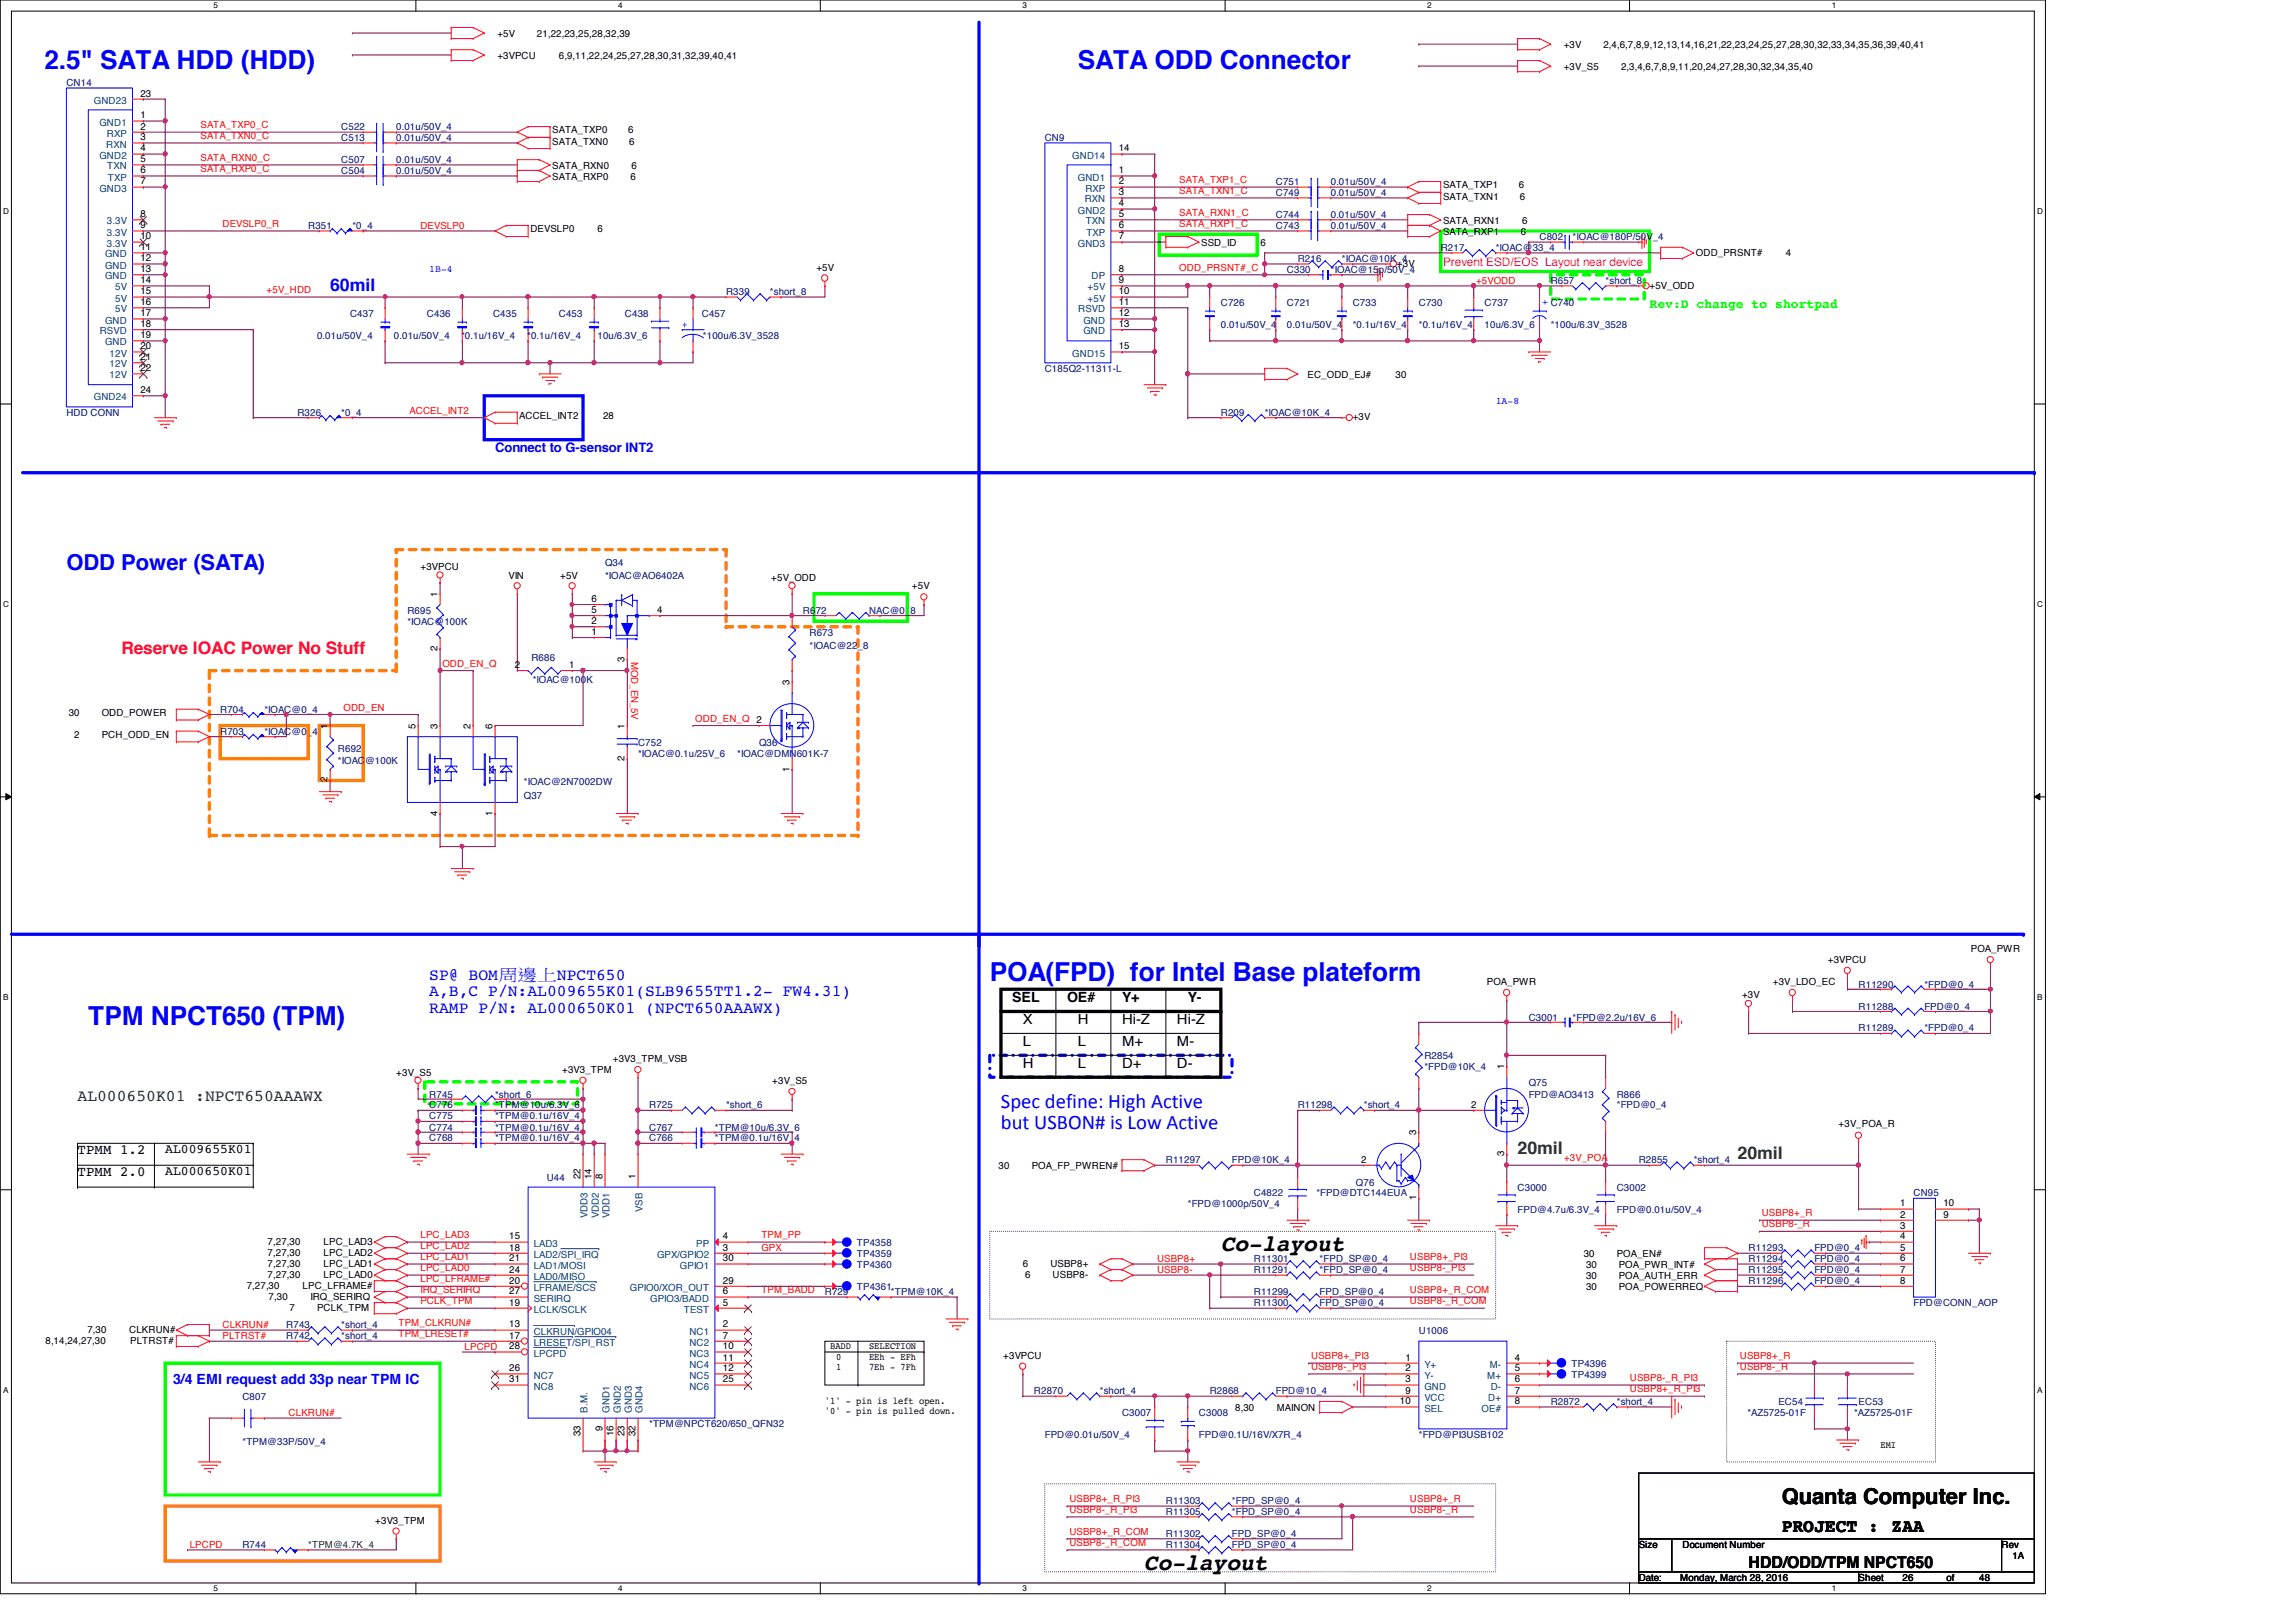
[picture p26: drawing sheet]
<svg xmlns="http://www.w3.org/2000/svg" width="297mm" height="210mm" viewBox="0 0 297 210" stroke-linecap="round" stroke-linejoin="round" font-family="sans-serif">
<defs><g id="words">
<g font-size="3.4" fill="#00f">
<text x="5.8" y="8.9">2.5&quot; SATA HDD (HDD)</text>
<text x="139.4" y="8.9">SATA ODD Connector</text>
<text x="128.1" y="127">POA(FPD) for Intel Base plateform</text>
<text x="11.4" y="132.6">TPM NPCT650 (TPM)</text>
</g>
<g font-size="3">
<text x="157.9" y="161.9">Co-layout</text>
<text x="148" y="203.1">Co-layout</text>
</g>
<text font-size="2.8" fill="#00f" x="8.6" y="73.7">ODD Power (SATA)</text>
<text font-size="2.8" x="230.5" y="194.6">Quanta Computer Inc.</text>
<g font-size="2.7" fill="#00f">
<text x="129.5" y="143.4">Spec define: High Active</text>
<text x="129.5" y="146">but USBON# is Low Active</text>
</g>
<text font-size="2.4" x="230.5" y="198.2">PROJECT : ZAA</text>
<text font-size="2.2" fill="#00f" x="42.7" y="37.6">60mil</text>
<text font-size="2.2" fill="#f00" x="15.7" y="84.6">Reserve IOAC Power No Stuff</text>
<g font-size="2.2" fill="#008000">
<text x="196.3" y="149.3">20mil</text>
<text x="224.8" y="150">20mil</text>
</g>
<g font-size="2.1" fill="#00f">
<text x="55.5" y="126.8">SP@ BOM周周周NPCT650</text>
<text x="55.5" y="128.9">A,B,C P/N:AL009655K01(SLB9655TT1.2- FW4.31)</text>
<text x="55.5" y="131.1">RAMP P/N: AL000650K01 (NPCT650AAAWX)</text>
</g>
<text font-size="2.1" fill="#008000" x="10" y="142.5">AL000650K01 :NPCT650AAAWX</text>
<text font-size="2.1" x="226.2" y="202.9">HDD/ODD/TPM NPCT650</text>
<g font-size="1.8">
<text x="130.9" y="129.7">SEL</text>
<text x="138" y="129.7">OE#</text>
<text x="145.2" y="129.7">Y+</text>
<text x="153.7" y="129.7">Y-</text>
<text x="132.3" y="135.4">L</text>
<text x="132.3" y="132.5">X</text>
<text x="139.4" y="132.5">H</text>
<text x="139.4" y="135.4">L</text>
<text x="145.2" y="135.4">M+</text>
<text x="145.2" y="132.5">Hi-Z</text>
<text x="152.3" y="132.5">Hi-Z</text>
<text x="152.3" y="135.4">M-</text>
<text x="132.3" y="138.2">H</text>
<text x="139.4" y="138.2">L</text>
<text x="145.2" y="138.2">D+</text>
<text x="152.3" y="138.2">D-</text>
<text x="10" y="149.4">TPMM 1.2</text>
<text x="10" y="152.2">TPMM 2.0</text>
</g>
<text font-size="1.8" fill="#00f" x="22.4" y="179.1">3/4 EMI request add 33p near TPM IC</text>
<text font-size="1.7" fill="#0f0" x="213.4" y="39.9">Rev:D change to shortpad</text>
<text font-size="1.7" fill="#00f" x="64" y="58.5">Connect to G-sensor INT2</text>
<g font-size="1.7">
<text x="21.4" y="149.3">AL009655K01</text>
<text x="21.4" y="152.1">AL000650K01</text>
</g>
<text font-size="1.5" fill="#ff0080" x="186.7" y="34.4">Prevent ESD/EOS Layout near device</text>
<g font-size="1.3">
<text x="64.3" y="4.7">+5V</text>
<text x="69.5" y="4.7">21,22,23,25,28,32,39</text>
<text x="64.3" y="7.6">+3VPCU</text>
<text x="72.3" y="7.6">6,9,11,22,24,25,27,28,30,31,32,39,40,41</text>
<text x="202.3" y="6.2">+3V</text>
<text x="202.3" y="9">+3V_S5</text>
<text x="207.4" y="6.2">2,4,6,7,8,9,12,13,14,16,21,22,23,24,25,27,28,30,32,33,34,35,36,39,40,41</text>
<text x="209.7" y="9">2,3,4,6,7,8,9,11,20,24,27,28,30,32,34,35,40</text>
<text x="18.2" y="16.8">2</text>
<text x="18.2" y="15.3">1</text>
<text x="18.2" y="12.5">23</text>
<text x="71.5" y="17.3">SATA_TXP0</text>
<text x="81.3" y="17.3">6</text>
<text x="18.2" y="22.4">6</text>
<text x="18.2" y="19.6">4</text>
<text x="18.2" y="23.9">7</text>
<text x="18.2" y="21">5</text>
<text x="18.2" y="18.2">3</text>
<text x="71.5" y="18.7">SATA_TXN0</text>
<text x="71.5" y="21.8">SATA_RXN0</text>
<text x="71.5" y="23.2">SATA_RXP0</text>
<text x="81.4" y="18.7">6</text>
<text x="81.6" y="23.2">6</text>
<text x="81.7" y="21.8">6</text>
<text x="144.7" y="23.9">2</text>
<text x="144.7" y="22.4">1</text>
<text x="144.7" y="19.6">14</text>
<text x="18.2" y="28.1">8</text>
<text x="18.2" y="29.5">9</text>
<text x="144.7" y="29.5">6</text>
<text x="144.7" y="26.7">4</text>
<text x="144.7" y="28.1">5</text>
<text x="144.7" y="25.3">3</text>
<text x="186.7" y="24.4">SATA_TXP1</text>
<text x="186.7" y="25.8">SATA_TXN1</text>
<text x="186.7" y="29">SATA_RXN1</text>
<text x="196.5" y="24.4">6</text>
<text x="196.6" y="25.8">6</text>
<text x="196.9" y="29">6</text>
<text x="18.2" y="33.8">12</text>
<text x="18.2" y="31">10</text>
<text x="18.2" y="35.2">13</text>
<text x="18.2" y="32.4">11</text>
<text x="68.6" y="30.1">DEVSLP0</text>
<text x="77.3" y="30.1">6</text>
<text x="105.6" y="35.1">+5V</text>
<text x="144.7" y="35.2">8</text>
<text x="144.7" y="31">7</text>
<text x="155.4" y="31.8">SSD_ID</text>
<text x="163.1" y="31.8">6</text>
<text x="180.7" y="34.5">+3V</text>
<text x="186.7" y="30.4">SATA_RXP1</text>
<text x="196.8" y="30.4">6</text>
<text x="219.4" y="33.2">ODD_PRSNT#</text>
<text x="231.1" y="33.2">4</text>
<text x="18.2" y="39.5">16</text>
<text x="18.2" y="36.7">14</text>
<text x="18.2" y="40.9">17</text>
<text x="18.2" y="38.1">15</text>
<text x="144.7" y="40.9">12</text>
<text x="144.7" y="38.1">10</text>
<text x="144.7" y="39.5">11</text>
<text x="144.7" y="36.7">9</text>
<text x="213.4" y="37.3">+5V_ODD</text>
<text x="18.2" y="45.2">20</text>
<text x="18.2" y="42.3">18</text>
<text x="18.2" y="46.6">21</text>
<text x="18.2" y="43.8">19</text>
<text x="144.7" y="42.3">13</text>
<text x="144.7" y="45.2">15</text>
<text x="18.2" y="48">22</text>
<text x="18.2" y="50.9">24</text>
<text x="169.2" y="48.9">EC_ODD_EJ#</text>
<text x="180.5" y="48.9">30</text>
<text x="67.2" y="54.3">ACCEL_INT2</text>
<text x="78" y="54.3">28</text>
<text x="175" y="54.4">+3V</text>
<text x="54.4" y="73.7">+3VPCU</text>
<text x="56.6" y="77.2" transform="rotate(-90 56.6 77.2)">1</text>
<text x="65.8" y="74.9">VIN</text>
<text x="72.5" y="74.9">+5V</text>
<text x="76.5" y="77.9">6</text>
<text x="99.8" y="75.2">+5V_ODD</text>
<text x="118" y="76.3">+5V</text>
<text x="76.5" y="79.3">5</text>
<text x="76.5" y="80.8">2</text>
<text x="76.5" y="82.2">1</text>
<text x="85" y="79.3">4</text>
<text x="56.6" y="84.2" transform="rotate(-90 56.6 84.2)">2</text>
<text x="66.6" y="86.4">2</text>
<text x="73.6" y="86.4">1</text>
<text x="80.8" y="85.6" transform="rotate(-90 80.8 85.6)">3</text>
<text x="102.1" y="88.6" transform="rotate(-90 102.1 88.6)">3</text>
<text x="8.9" y="92.7">30</text>
<text x="9.6" y="95.5">2</text>
<text x="13.2" y="92.7">ODD_POWER</text>
<text x="13.2" y="95.5">PCH_ODD_EN</text>
<text x="42.4" y="94.3" transform="rotate(-90 42.4 94.3)">1</text>
<text x="53.8" y="94.3" transform="rotate(-90 53.8 94.3)">5</text>
<text x="56.6" y="94.3" transform="rotate(-90 56.6 94.3)">3</text>
<text x="60.9" y="94.3" transform="rotate(-90 60.9 94.3)">2</text>
<text x="63.7" y="94.3" transform="rotate(-90 63.7 94.3)">6</text>
<text x="80.8" y="94.3" transform="rotate(-90 80.8 94.3)">1</text>
<text x="97.9" y="93.6">2</text>
<text x="42.4" y="101.3" transform="rotate(-90 42.4 101.3)">2</text>
<text x="80.8" y="98.4" transform="rotate(-90 80.8 98.4)">2</text>
<text x="102.1" y="99.9" transform="rotate(-90 102.1 99.9)">1</text>
<text x="56.6" y="105.5" transform="rotate(-90 56.6 105.5)">4</text>
<text x="63.7" y="105.5" transform="rotate(-90 63.7 105.5)">1</text>
<text x="236.5" y="124.7">+3VPCU</text>
<text x="255" y="123.2">POA_PWR</text>
<text x="192.4" y="127.5">POA_PWR</text>
<text x="225.4" y="129.2">+3V</text>
<text x="229.4" y="127.5">+3V_LDO_EC</text>
<text x="79.3" y="137.5">+3V3_TPM_VSB</text>
<text x="51.3" y="139.2">+3V_S5</text>
<text x="72.7" y="138.9">+3V3_TPM</text>
<text x="99.9" y="140.3">+3V_S5</text>
<text x="190.3" y="143.3">2</text>
<text x="194.6" y="138.4" transform="rotate(-90 194.6 138.4)">1</text>
<text x="183.2" y="146.9" transform="rotate(-90 183.2 146.9)">3</text>
<text x="194.6" y="149.6" transform="rotate(-90 194.6 149.6)">3</text>
<text x="237.9" y="145.9">+3V_POA_R</text>
<text x="75.1" y="152.6" transform="rotate(-90 75.1 152.6)">22</text>
<text x="76.5" y="152.6" transform="rotate(-90 76.5 152.6)">14</text>
<text x="77.9" y="152.6" transform="rotate(-90 77.9 152.6)">8</text>
<text x="82.2" y="152.6" transform="rotate(-90 82.2 152.6)">1</text>
<text x="129.2" y="151.3">30</text>
<text x="133.5" y="151.3">POA_FP_PWREN#</text>
<text x="176.1" y="150.5">2</text>
<text x="183.2" y="155.3" transform="rotate(-90 183.2 155.3)">1</text>
<text x="34.6" y="161.1">7,27,30</text>
<text x="41.9" y="161.1">LPC_LAD3</text>
<text x="65.9" y="161.8">18</text>
<text x="65.9" y="160.4">15</text>
<text x="93.5" y="161.8">3</text>
<text x="93.5" y="160.4">4</text>
<text x="245.8" y="161.8">5</text>
<text x="245.8" y="160.4">4</text>
<text x="245.8" y="159">3</text>
<text x="245.8" y="157.6">2</text>
<text x="245.8" y="156.1">1</text>
<text x="251.4" y="157.6">9</text>
<text x="251.4" y="156.1">10</text>
<text x="31.9" y="166.8">7,27,30</text>
<text x="34.6" y="162.5">7,27,30</text>
<text x="34.6" y="163.9">7,27,30</text>
<text x="34.6" y="165.4">7,27,30</text>
<text x="39.2" y="166.8">LPC_LFRAME#</text>
<text x="41.9" y="162.5">LPC_LAD2</text>
<text x="41.9" y="163.9">LPC_LAD1</text>
<text x="41.9" y="165.4">LPC_LAD0</text>
<text x="65.9" y="167.5">27</text>
<text x="65.9" y="164.7">24</text>
<text x="65.9" y="163.2">21</text>
<text x="65.9" y="166.1">20</text>
<text x="93.5" y="166.1">29</text>
<text x="93.5" y="163.2">30</text>
<text x="93.5" y="167.5">6</text>
<text x="132.3" y="163.9">6</text>
<text x="132.6" y="165.4">6</text>
<text x="135.9" y="163.9">USBP8+</text>
<text x="136.2" y="165.4">USBP8-</text>
<text x="204.9" y="162.6">30</text>
<text x="205.2" y="164.1">30</text>
<text x="205.2" y="166.9">30</text>
<text x="205.2" y="165.5">30</text>
<text x="209.2" y="162.6">POA_EN#</text>
<text x="209.4" y="164.1">POA_PWR_INT#</text>
<text x="209.4" y="166.9">POA_POWERREQ</text>
<text x="209.4" y="165.5">POA_AUTH_ERR</text>
<text x="245.8" y="166.1">8</text>
<text x="245.8" y="164.7">7</text>
<text x="245.8" y="163.2">6</text>
<text x="5.9" y="173.9">8,14,24,27,30</text>
<text x="11.3" y="172.5">7,30</text>
<text x="16.7" y="172.5">CLKRUN#</text>
<text x="16.8" y="173.9">PLTRST#</text>
<text x="34.8" y="168.2">7,30</text>
<text x="37.5" y="169.6">7</text>
<text x="40.2" y="168.2">IRQ_SERIRQ</text>
<text x="41" y="169.6">PCLK_TPM</text>
<text x="65.9" y="169">19</text>
<text x="65.9" y="173.2">17</text>
<text x="65.9" y="171.8">13</text>
<text x="93.5" y="171.8">2</text>
<text x="93.5" y="169">5</text>
<text x="93.5" y="173.2">7</text>
<text x="65.9" y="174.6">28</text>
<text x="65.9" y="177.5">26</text>
<text x="65.9" y="178.9">31</text>
<text x="93.5" y="174.6">10</text>
<text x="93.5" y="176.1">11</text>
<text x="93.5" y="177.5">12</text>
<text x="93.5" y="178.9">25</text>
<text x="107.4" y="174.6">BADD</text>
<text x="108.2" y="176">0</text>
<text x="108.2" y="177.3">1</text>
<text x="112.4" y="174.6">SELECTION</text>
<text x="112.4" y="176">EEh - EFh</text>
<text x="112.4" y="177.3">7Eh - 7Fh</text>
<text x="129.8" y="175.9">+3VPCU</text>
<text x="181.8" y="176.1">1</text>
<text x="181.8" y="177.5">2</text>
<text x="181.8" y="178.9">3</text>
<text x="196" y="176.1">4</text>
<text x="196" y="177.5">5</text>
<text x="196" y="178.9">6</text>
<text x="75.1" y="185.9" transform="rotate(-90 75.1 185.9)">33</text>
<text x="77.9" y="185.2" transform="rotate(-90 77.9 185.2)">9</text>
<text x="79.4" y="185.9" transform="rotate(-90 79.4 185.9)">16</text>
<text x="80.8" y="185.9" transform="rotate(-90 80.8 185.9)">23</text>
<text x="82.2" y="185.9" transform="rotate(-90 82.2 185.9)">32</text>
<text x="106.7" y="181.7">'1' - pin is left open.</text>
<text x="106.7" y="183">'0' - pin is pulled down.</text>
<text x="159.8" y="182.5">8,30</text>
<text x="165.2" y="182.5">MAINON</text>
<text x="181.1" y="181.7">10</text>
<text x="181.8" y="180.3">9</text>
<text x="196" y="180.3">7</text>
<text x="196" y="181.7">8</text>
<text x="243.3" y="187.4">EMI</text>
<text x="48.6" y="197.2">+3V3_TPM</text>
<text x="212" y="200.3">Size</text>
<text x="217.7" y="200.3">Document Number</text>
<text x="258.9" y="200.3">Rev</text>
<text x="260.3" y="201.8">1A</text>
<text x="212" y="204.6">Date:</text>
<text x="217.4" y="204.6">Monday, March 28, 2016</text>
<text x="240.5" y="204.6">Sheet</text>
<text x="246.1" y="204.6">26</text>
<text x="251.8" y="204.6">of</text>
<text x="256.1" y="204.6">48</text>
</g>
<g font-size="1.3" fill="#000080">
<text x="8.6" y="11.2">CN14</text>
<text x="44.2" y="16.8">C522</text>
<text x="51.3" y="16.8">0.01u/50V_4</text>
<text x="44.2" y="18.3">C513</text>
<text x="44.2" y="22.5">C504</text>
<text x="44.2" y="21.1">C507</text>
<text x="51.3" y="18.3">0.01u/50V_4</text>
<text x="51.3" y="22.5">0.01u/50V_4</text>
<text x="51.3" y="21.1">0.01u/50V_4</text>
<text x="135.2" y="18.3">CN9</text>
<text x="165.1" y="24">C751</text>
<text x="172.2" y="24">0.01u/50V_4</text>
<text x="39.9" y="29.6">R351</text>
<text x="45.6" y="29.6">*0_4</text>
<text x="165.1" y="25.4">C749</text>
<text x="165.1" y="28.2">C744</text>
<text x="165.1" y="29.6">C743</text>
<text x="172.2" y="25.4">0.01u/50V_4</text>
<text x="172.2" y="28.2">0.01u/50V_4</text>
<text x="172.2" y="29.6">0.01u/50V_4</text>
<text x="166.5" y="35.3">C330</text>
<text x="167.9" y="33.9">R216</text>
<text x="172.2" y="35.3">*IOAC@15p/50V_4</text>
<text x="173.6" y="33.9">*IOAC@10K_4</text>
<text x="186.4" y="32.5">R217</text>
<text x="193.5" y="32.5">*IOAC@33_4</text>
<text x="199.2" y="31.1">C802</text>
<text x="203.5" y="31.1">*IOAC@180P/50V_4</text>
<text x="45.3" y="41">C437</text>
<text x="55.2" y="41">C436</text>
<text x="63.8" y="41">C435</text>
<text x="72.3" y="41">C453</text>
<text x="80.9" y="41">C438</text>
<text x="90.8" y="41">C457</text>
<text x="93.9" y="38.2">R339</text>
<text x="99.6" y="38.2">*short_8</text>
<text x="157.9" y="39.6">C726</text>
<text x="166.5" y="39.6">C721</text>
<text x="175" y="39.6">C733</text>
<text x="183.6" y="39.6">C730</text>
<text x="192.1" y="39.6">C737</text>
<text x="200.6" y="36.7">R657</text>
<text x="200.6" y="39.6">C740</text>
<text x="207.7" y="36.7">*short_8</text>
<text x="41" y="43.9">0.01u/50V_4</text>
<text x="51" y="43.9">0.01u/50V_4</text>
<text x="59.6" y="43.9">*0.1u/16V_4</text>
<text x="68.2" y="43.9">*0.1u/16V_4</text>
<text x="77.3" y="43.9">10u/6.3V_6</text>
<text x="90.9" y="43.9">*100u/6.3V_3528</text>
<text x="157.9" y="42.5">0.01u/50V_4</text>
<text x="166.5" y="42.5">0.01u/50V_4</text>
<text x="175" y="42.5">*0.1u/16V_4</text>
<text x="183.6" y="42.5">*0.1u/16V_4</text>
<text x="192.1" y="42.5">10u/6.3V_6</text>
<text x="200.6" y="42.5">*100u/6.3V_3528</text>
<text x="8.6" y="53.8">HDD CONN</text>
<text x="38.5" y="53.8">R326</text>
<text x="44.2" y="53.8">*0_4</text>
<text x="135.2" y="48.1">C185Q2-11311-L</text>
<text x="157.9" y="53.8">R209</text>
<text x="163.6" y="53.8">*IOAC@10K_4</text>
<text x="78.3" y="73.2">Q34</text>
<text x="78.3" y="74.9">*IOAC@AO6402A</text>
<text x="52.7" y="79.4">R695</text>
<text x="52.7" y="80.9">*IOAC@100K</text>
<text x="103.9" y="79.4">R672</text>
<text x="104.7" y="82.3">R673</text>
<text x="104.7" y="84">*IOAC@22_8</text>
<text x="112.4" y="79.4">NAC@0_8</text>
<text x="68.7" y="85.6">R686</text>
<text x="68.9" y="88.4">*IOAC@100K</text>
<text x="28.5" y="92.2">R704</text>
<text x="28.5" y="95.1">R703</text>
<text x="34.2" y="92.2">*IOAC@0_4</text>
<text x="34.2" y="95.1">*IOAC@0_4</text>
<text x="43.7" y="97.4">R692</text>
<text x="43.7" y="98.9">*IOAC@100K</text>
<text x="67.8" y="101.6">*IOAC@2N7002DW</text>
<text x="82.5" y="96.5">C752</text>
<text x="82.5" y="97.9">*IOAC@0.1u/25V_6</text>
<text x="95.4" y="97.9">*IOAC@DMN601K-7</text>
<text x="98.2" y="96.5">Q36</text>
<text x="67.8" y="103.3">Q37</text>
<text x="240.5" y="127.8">R11290</text>
<text x="240.5" y="130.6">R11288</text>
<text x="249" y="127.8">*FPD@0_4</text>
<text x="249" y="130.6">FPD@0_4</text>
<text x="184.3" y="137">R2854</text>
<text x="197.8" y="132.1">C3001</text>
<text x="203.4" y="132.1">*FPD@2.2u/16V_6</text>
<text x="240.5" y="133.5">R11289</text>
<text x="249" y="133.5">*FPD@0_4</text>
<text x="55.5" y="143.4">C776</text>
<text x="55.5" y="142">R745</text>
<text x="64" y="143.4">*TPM@10u/6.3V_6</text>
<text x="64" y="142">*short_6</text>
<text x="84" y="143.4">R725</text>
<text x="93.9" y="143.4">*short_6</text>
<text x="167.9" y="143.4">R11298</text>
<text x="176.4" y="143.4">*short_4</text>
<text x="184.3" y="138.5">*FPD@10K_4</text>
<text x="197.8" y="140.6">Q75</text>
<text x="197.8" y="142">FPD@AO3413</text>
<text x="209.2" y="142">R866</text>
<text x="209.2" y="143.4">*FPD@0_4</text>
<text x="55.5" y="144.9">C775</text>
<text x="55.5" y="146.3">C774</text>
<text x="55.5" y="147.7">C768</text>
<text x="64" y="144.9">*TPM@0.1u/16V_4</text>
<text x="64" y="146.3">*TPM@0.1u/16V_4</text>
<text x="64" y="147.7">*TPM@0.1u/16V_4</text>
<text x="84" y="146.3">C767</text>
<text x="84" y="147.7">C766</text>
<text x="92.5" y="146.3">*TPM@10u/6.3V_6</text>
<text x="92.5" y="147.7">*TPM@0.1u/16V_4</text>
<text x="70.7" y="152.8">U44</text>
<text x="150.8" y="150.5">R11297</text>
<text x="159.4" y="150.5">FPD@10K_4</text>
<text x="162.2" y="154.8">C4822</text>
<text x="170.3" y="154.8">*FPD@DTC144EUA</text>
<text x="175.4" y="153.4">Q76</text>
<text x="196.3" y="154.1">C3000</text>
<text x="209.2" y="154.1">C3002</text>
<text x="212" y="150.5">R2855</text>
<text x="219.1" y="150.5">*short_4</text>
<text x="247.6" y="154.8">CN95</text>
<text x="110.9" y="161.2">TP4358</text>
<text x="153.7" y="156.3">*FPD@1000p/50V_4</text>
<text x="196.3" y="157">FPD@4.7u/6.3V_4</text>
<text x="209.2" y="157">FPD@0.01u/50V_4</text>
<text x="226.2" y="161.9">R11293</text>
<text x="234.7" y="161.9">FPD@0_4</text>
<text x="106.7" y="167.6">R729</text>
<text x="110.9" y="166.9">TP4361</text>
<text x="110.9" y="162.6">TP4359</text>
<text x="110.9" y="164.1">TP4360</text>
<text x="115.3" y="167.6">*TPM@10K_4</text>
<text x="162.2" y="164.8">R11291</text>
<text x="162.2" y="167.6">R11299</text>
<text x="162.2" y="163.4">R11301</text>
<text x="170.7" y="164.8">*FPD_SP@0_4</text>
<text x="170.7" y="167.6">FPD_SP@0_4</text>
<text x="170.7" y="163.4">*FPD_SP@0_4</text>
<text x="226.2" y="163.4">R11294</text>
<text x="226.2" y="164.8">R11295</text>
<text x="226.2" y="166.2">R11296</text>
<text x="234.7" y="163.4">FPD@0_4</text>
<text x="234.7" y="164.8">FPD@0_4</text>
<text x="234.7" y="166.2">FPD@0_4</text>
<text x="37" y="173.3">R742</text>
<text x="37" y="171.9">R743</text>
<text x="44.2" y="173.3">*short_4</text>
<text x="44.2" y="171.9">*short_4</text>
<text x="162.2" y="169">R11300</text>
<text x="170.7" y="169">FPD_SP@0_4</text>
<text x="183.6" y="172.6">U1006</text>
<text x="247.6" y="169">FPD@CONN_AOP</text>
<text x="203.3" y="176.9">TP4396</text>
<text x="203.3" y="178.3">TP4399</text>
<text x="31.4" y="181.1">C807</text>
<text x="84" y="184.7">*TPM@NPCT620/650_QFN32</text>
<text x="133.8" y="180.4">R2870</text>
<text x="142.3" y="180.4">*short_4</text>
<text x="145.2" y="183.3">C3007</text>
<text x="155.1" y="183.3">C3008</text>
<text x="156.5" y="180.4">R2868</text>
<text x="165.1" y="180.4">FPD@10_4</text>
<text x="200.6" y="181.9">R2872</text>
<text x="209.2" y="181.9">*short_4</text>
<text x="226.1" y="183.3">*AZ5725-01F</text>
<text x="230.1" y="181.9">EC54</text>
<text x="239.9" y="183.3">*AZ5725-01F</text>
<text x="240.5" y="181.9">EC53</text>
<text x="31.4" y="187">*TPM@33P/50V_4</text>
<text x="135.2" y="186.1">FPD@0.01u/50V_4</text>
<text x="155.1" y="186.1">FPD@0.1U/16V/X7R_4</text>
<text x="183.6" y="186.1">*FPD@PI3USB102</text>
<text x="150.8" y="194.6">R11303</text>
<text x="150.8" y="196.1">R11305</text>
<text x="159.4" y="194.6">*FPD_SP@0_4</text>
<text x="159.4" y="196.1">*FPD_SP@0_4</text>
<text x="31.4" y="200.3">R744</text>
<text x="150.8" y="198.9">R11302</text>
<text x="150.8" y="200.3">R11304</text>
<text x="159.4" y="198.9">FPD_SP@0_4</text>
<text x="159.4" y="200.3">FPD_SP@0_4</text>
</g>
<g font-size="1.3" fill="#004080">
<text x="12.1" y="13.4">GND23</text>
<text x="12.9" y="16.3">GND1</text>
<text x="13.8" y="17.7">RXP</text>
<text x="12.9" y="20.5">GND2</text>
<text x="13.8" y="19.1">RXN</text>
<text x="13.9" y="21.9">TXN</text>
<text x="14" y="23.4">TXP</text>
<text x="138.7" y="20.5">GND14</text>
<text x="139.4" y="23.4">GND1</text>
<text x="12.9" y="24.8">GND3</text>
<text x="13.8" y="29">3.3V</text>
<text x="139.4" y="27.6">GND2</text>
<text x="140.3" y="26.2">RXN</text>
<text x="140.4" y="24.8">RXP</text>
<text x="140.5" y="29">TXN</text>
<text x="13.6" y="34.8">GND</text>
<text x="13.6" y="33.3">GND</text>
<text x="13.8" y="31.9">3.3V</text>
<text x="13.8" y="30.5">3.3V</text>
<text x="139.4" y="31.9">GND3</text>
<text x="140.5" y="30.5">TXP</text>
<text x="13.6" y="41.9">GND</text>
<text x="13.6" y="36.2">GND</text>
<text x="14.9" y="40.4">5V</text>
<text x="14.9" y="37.6">5V</text>
<text x="14.9" y="39">5V</text>
<text x="139.5" y="40.4">RSVD</text>
<text x="140.2" y="41.9">GND</text>
<text x="140.7" y="39">+5V</text>
<text x="140.7" y="37.6">+5V</text>
<text x="141.2" y="36.2">DP</text>
<text x="12.9" y="43.3">RSVD</text>
<text x="13.6" y="44.7">GND</text>
<text x="14.2" y="46.1">12V</text>
<text x="14.2" y="47.5">12V</text>
<text x="138.7" y="46.1">GND15</text>
<text x="140.2" y="43.3">GND</text>
<text x="12.1" y="51.8">GND24</text>
<text x="14.2" y="49">12V</text>
<text x="69" y="161.3">LAD3</text>
<text x="76" y="157.6" transform="rotate(-90 76 157.6)">VDD3</text>
<text x="77.5" y="157.6" transform="rotate(-90 77.5 157.6)">VDD2</text>
<text x="78.9" y="157.6" transform="rotate(-90 78.9 157.6)">VDD1</text>
<text x="83.1" y="156.9" transform="rotate(-90 83.1 156.9)">VSB</text>
<text x="90.1" y="161.3">PP</text>
<text x="69" y="165.6">LAD0/MISO</text>
<text x="69" y="164.2">LAD1/MOSI</text>
<text x="69" y="167">LFRAME/SCS</text>
<text x="69" y="162.8">LAD2/SPI_IRQ</text>
<text x="81.5" y="167">GPIO0/XOR_OUT</text>
<text x="85" y="162.8">GPX/GPIO2</text>
<text x="88" y="164.2">GPIO1</text>
<text x="69" y="168.4">SERIRQ</text>
<text x="69" y="169.9">LCLK/SCLK</text>
<text x="69" y="172.7">CLKRUN/GPIO04</text>
<text x="84.1" y="168.4">GPIO3/BADD</text>
<text x="88.5" y="169.9">TEST</text>
<text x="89.2" y="172.7">NC1</text>
<text x="69" y="175.6">LPCPD</text>
<text x="69" y="174.2">LRESET/SPI_RST</text>
<text x="69" y="178.4">NC7</text>
<text x="69" y="179.8">NC8</text>
<text x="89.2" y="174.2">NC2</text>
<text x="89.2" y="175.6">NC3</text>
<text x="89.2" y="177">NC4</text>
<text x="89.2" y="178.4">NC5</text>
<text x="89.2" y="179.8">NC6</text>
<text x="184.3" y="177">Y+</text>
<text x="184.3" y="178.4">Y-</text>
<text x="184.3" y="179.8">GND</text>
<text x="192.4" y="178.4">M+</text>
<text x="192.7" y="177">M-</text>
<text x="192.9" y="179.8">D-</text>
<text x="76" y="182.8" transform="rotate(-90 76 182.8)">B.M.</text>
<text x="78.9" y="182.8" transform="rotate(-90 78.9 182.8)">GND1</text>
<text x="80.3" y="182.8" transform="rotate(-90 80.3 182.8)">GND2</text>
<text x="81.7" y="182.8" transform="rotate(-90 81.7 182.8)">GND3</text>
<text x="83.1" y="182.8" transform="rotate(-90 83.1 182.8)">GND4</text>
<text x="184.3" y="181.3">VCC</text>
<text x="184.3" y="182.7">SEL</text>
<text x="191.7" y="182.7">OE#</text>
<text x="192.5" y="181.3">D+</text>
</g>
<g font-size="1.3" fill="#f00">
<text x="25.9" y="16.6">SATA_TXP0_C</text>
<text x="25.9" y="18">SATA_TXN0_C</text>
<text x="25.9" y="20.8">SATA_RXN0_C</text>
<text x="25.9" y="22.3">SATA_RXP0_C</text>
<text x="152.6" y="23.7">SATA_TXP1_C</text>
<text x="28.8" y="29.4">DEVSLP0_R</text>
<text x="54.4" y="29.6">DEVSLP0</text>
<text x="152.6" y="25.1">SATA_TXN1_C</text>
<text x="152.6" y="29.4">SATA_RXP1_C</text>
<text x="152.6" y="27.9">SATA_RXN1_C</text>
<text x="152.6" y="35.1">ODD_PRSNT#_C</text>
<text x="34.5" y="37.9">+5V_HDD</text>
<text x="191" y="36.7">+5VODD</text>
<text x="53" y="53.6">ACCEL_INT2</text>
<text x="57.2" y="86.3">ODD_EN_Q</text>
<text x="81.7" y="85.6" transform="rotate(90 81.7 85.6)">MOD_EN_5V</text>
<text x="44.4" y="91.9">ODD_EN</text>
<text x="90" y="93.4">ODD_EN_Q</text>
<text x="202.4" y="150.3">+3V_POA</text>
<text x="54.4" y="160.2">LPC_LAD3</text>
<text x="54.4" y="161.7">LPC_LAD2</text>
<text x="98.5" y="160.2">TPM_PP</text>
<text x="98.5" y="161.9">GPX</text>
<text x="227.9" y="157.4">USBP8+_R</text>
<text x="227.9" y="158.8">USBP8-_R</text>
<text x="54.4" y="163.1">LPC_LAD1</text>
<text x="54.4" y="164.5">LPC_LAD0</text>
<text x="54.4" y="165.9">LPC_LFRAME#</text>
<text x="54.4" y="167.3">IRQ_SERIRQ</text>
<text x="98.5" y="167.3">TPM_BADD</text>
<text x="149.7" y="163.3">USBP8+</text>
<text x="149.7" y="164.7">USBP8-</text>
<text x="182.4" y="167.3">USBP8+_R_COM</text>
<text x="182.4" y="164.5">USBP8-_PI3</text>
<text x="182.4" y="163.1">USBP8+_PI3</text>
<text x="28.8" y="171.8">CLKRUN#</text>
<text x="28.8" y="173.3">PLTRST#</text>
<text x="51.6" y="173.1">TPM_LRESET#</text>
<text x="51.6" y="171.6">TPM_CLKRUN#</text>
<text x="54.4" y="168.8">PCLK_TPM</text>
<text x="182.4" y="168.8">USBP8-_R_COM</text>
<text x="60.1" y="174.7">LPCPD</text>
<text x="169.6" y="175.9">USBP8+_PI3</text>
<text x="169.6" y="177.3">USBP8-_PI3</text>
<text x="210.9" y="178.7">USBP8-_R_PI3</text>
<text x="225.1" y="175.9">USBP8+_R</text>
<text x="225.1" y="177.3">USBP8-_R</text>
<text x="37.3" y="183.2">CLKRUN#</text>
<text x="210.9" y="180.2">USBP8+_R_PI3</text>
<text x="138.3" y="194.4">USBP8+_R_PI3</text>
<text x="138.3" y="195.8">USBP8-_R_PI3</text>
<text x="182.4" y="194.4">USBP8+_R</text>
<text x="182.4" y="195.8">USBP8-_R</text>
<text x="24.6" y="200.3">LPCPD</text>
<text x="138.3" y="198.6">USBP8+_R_COM</text>
<text x="138.3" y="200.1">USBP8-_R_COM</text>
</g>
<g font-size="1.3" fill="#00f">
<text x="55.5" y="35.2">1B-4</text>
<text x="200.3" y="39.4" transform="rotate(-90 200.3 39.4)">+</text>
<text x="88.3" y="42.5">+</text>
<text x="193.5" y="52.3">1A-8</text>
</g>
<text font-size="1.3" fill="#008000" x="39.9" y="200.3">*TPM@4.7K_4</text>
<g font-size="1.1">
<text x="27.6" y="1.1">5</text>
<text x="80" y="1.1">4</text>
<text x="132.3" y="1.1">3</text>
<text x="184.7" y="1.1">2</text>
<text x="237" y="1.1">1</text>
<text x=".4" y="27.7">D</text>
<text x="263.6" y="27.7">D</text>
<text x=".4" y="78.6">C</text>
<text x="263.6" y="78.6">C</text>
<text x=".4" y="129.4">B</text>
<text x="263.6" y="129.4">B</text>
<text x=".4" y="180.3">A</text>
<text x="263.6" y="180.3">A</text>
<text x="27.6" y="205.9">5</text>
<text x="80" y="205.9">4</text>
<text x="132.3" y="205.9">3</text>
<text x="184.7" y="205.9">2</text>
<text x="237" y="205.9">1</text>
</g>
</g></defs>
<path d="M0 0h264.6v206.2h-264.6zM1.5 1.4h261.7v203.5h-261.7z" fill="none" stroke="#000" stroke-width=".13"/>
<g fill="#fff">
<path d="M27.6 .2h.6v1.1h-.6z"/>
<path d="M27.6 205h.6v1.2h-.6z"/>
</g>
<path d="M53.8 0v1.4M53.8 204.9v1.4" fill="none" stroke="#000" stroke-width=".13"/>
<g fill="#fff">
<path d="M80 .2h.5v1.1h-.5z"/>
<path d="M80 205h.5v1.2h-.5z"/>
</g>
<path d="M106.1 0v1.4M106.1 204.9v1.4" fill="none" stroke="#000" stroke-width=".13"/>
<g fill="#fff">
<path d="M132.3 .2h.5v1.1h-.5z"/>
<path d="M132.3 205h.5v1.2h-.5z"/>
</g>
<path d="M158.5 0v1.4M158.5 204.9v1.4" fill="none" stroke="#000" stroke-width=".13"/>
<g fill="#fff">
<path d="M184.7 .2h.5v1.1h-.5z"/>
<path d="M184.7 205h.5v1.2h-.5z"/>
</g>
<path d="M210.8 0v1.4M210.8 204.9v1.4" fill="none" stroke="#000" stroke-width=".13"/>
<g fill="#fff">
<path d="M237 .2h.5v1.1h-.5z"/>
<path d="M237 205h.5v1.2h-.5z"/>
<path d="M.4 26.8h.7v1.2h-.7z"/>
<path d="M263.6 26.8h.7v1.2h-.7z"/>
<path d="M.4 77.7h.7v1.1h-.7z"/>
<path d="M263.6 77.7h.7v1.1h-.7z"/>
</g>
<path d="M0 52.3h1.5M263.2 52.3h1.4" fill="none" stroke="#000" stroke-width=".13"/>
<g fill="#fff">
<path d="M.4 128.5h.7v1.2h-.7z"/>
<path d="M263.6 128.5h.6v1.2h-.6z"/>
</g>
<path d="M0 103.1h1.5M.8 102.7l.7 .4-.7 .4zM263.2 103.1l.7-.4v.8zM263.2 103.1h1.4" fill="none" stroke="#000" stroke-width=".13"/>
<path d="M.8 102.7l.7 .4-.7 .4zM263.2 103.1l.7-.4v.8z" fill="#000"/>
<g fill="#fff">
<path d="M.4 179.4h.7v1.1h-.7z"/>
<path d="M263.6 179.4h.6v1.1h-.6z"/>
</g>
<path d="M0 154h1.5M263.2 154h1.4" fill="none" stroke="#000" stroke-width=".13"/>
<path d="M1.5 120.9h260.3" fill="none" stroke="#00f" stroke-width=".42"/>
<circle cx="261.8" cy="120.9" r=".21" fill="#00f"/>
<path d="M2.9 61.2h260.3" fill="none" stroke="#00f" stroke-width=".42"/>
<circle cx="263.2" cy="61.2" r=".21" fill="#00f"/>
<path d="M126.7 2.9v119.4" fill="none" stroke="#00f" stroke-width=".42"/>
<circle cx="126.7" cy="122.3" r=".21" fill="#00f"/>
<path d="M126.7 120.9v84" fill="none" stroke="#00f" stroke-width=".42"/>
<circle cx="126.7" cy="204.9" r=".21" fill="#00f"/>
<path d="M51.3 71.1h42.6" fill="none" stroke="#ff8000" stroke-width=".42" stroke-dasharray=".8 .8"/>
<circle cx="93.9" cy="71.1" r=".21" fill="#ff8000" stroke-dasharray=".8 .8"/>
<path d="M111 108.1h-83.9" fill="none" stroke="#ff8000" stroke-width=".42" stroke-dasharray=".8 .8"/>
<circle cx="27.1" cy="108.1" r=".21" fill="#ff8000" stroke-dasharray=".8 .8"/>
<path d="M27.1 108.1v-21.3" fill="none" stroke="#ff8000" stroke-width=".42" stroke-dasharray=".8 .8"/>
<circle cx="27.1" cy="86.8" r=".21" fill="#ff8000" stroke-dasharray=".8 .8"/>
<path d="M27.1 86.8h24.2" fill="none" stroke="#ff8000" stroke-width=".42" stroke-dasharray=".8 .8"/>
<circle cx="51.3" cy="86.8" r=".21" fill="#ff8000" stroke-dasharray=".8 .8"/>
<path d="M51.3 86.8v-15.7" fill="none" stroke="#ff8000" stroke-width=".42" stroke-dasharray=".8 .8"/>
<circle cx="51.3" cy="71.1" r=".21" fill="#ff8000" stroke-dasharray=".8 .8"/>
<path d="M93.9 71.1v10" fill="none" stroke="#ff8000" stroke-width=".42" stroke-dasharray=".8 .8"/>
<circle cx="93.9" cy="81.1" r=".21" fill="#ff8000" stroke-dasharray=".8 .8"/>
<path d="M93.9 81.1h17.1" fill="none" stroke="#ff8000" stroke-width=".42" stroke-dasharray=".8 .8"/>
<circle cx="111" cy="81.1" r=".21" fill="#ff8000" stroke-dasharray=".8 .8"/>
<path d="M111 81.1v27" fill="none" stroke="#ff8000" stroke-width=".42" stroke-dasharray=".8 .8"/>
<circle cx="111" cy="108.1" r=".21" fill="#ff8000" stroke-dasharray=".8 .8"/>
<path d="M150 30.3h12.6v2.7h-12.6zM186.4 29.9h27v5.2h-27zM105.3 76.8h12.1v3.6h-12.1zM21.4 176.4h35.5v17.1h-35.5z" fill="none" stroke="#0f0" stroke-width=".42"/>
<path d="M28.5 93.9h11.4v4.3h-11.4zM41.3 93.9h5.7v7.1h-5.7zM21.4 194.9h35.5v7.1h-35.5z" fill="none" stroke="#ff8000" stroke-width=".42"/>
<path d="M62.6 51.2h12.8v5.7h-12.8z" fill="none" stroke="#00f" stroke-width=".42"/>
<g fill="none" stroke="#000" stroke-width=".13">
<path d="M129.5 133.7h.1M129.5 136.6h.1M129.5 133.7h28.4M129.5 136.6h28.4M136.6 139.4h.1M136.6 128v11.4M143.7 139.4h.1M143.7 128v11.4M150.8 139.4h.1M150.8 128v11.4M10 153.6h.1M10 150.8h22.8"/>
<path d="M10 153.6h22.8M20 153.6h.1M20 148v5.6M32.8 150.8h.1M32.8 148h.1M32.8 153.6h.1M32.8 148h-22.8v5.6M32.8 148v5.6M106.7 173.6h12.8v5.6h-12.8zM106.7 175h12.8M111 179.2h.1M111 173.6v5.6"/>
<path d="M119.5 175h.1"/>
</g>
<path d="M200.6 35.6h12.1v3.1h-12.1zM54.9 140h19.8v2.8h-19.8z" fill="none" stroke="#0f0" stroke-width=".42" stroke-dasharray=".8 .8"/>
<path d="M128.1 136.6h31.3v2.8h-31.3z" fill="none" stroke="#00f" stroke-width=".42" stroke-dasharray=".8 .8 0 .8"/>
<path d="M129.5 128h28.4v11.4h-28.4zM129.5 130.9h28.4" fill="none" stroke="#000" stroke-width=".42"/>
<circle cx="157.9" cy="130.9" r=".21" fill="#000"/>
<path d="M128.1 159.3h65.4v11.4h-65.4zM223.4 173.6h27v15.6h-27zM135.2 192h58.3v11.4h-58.3z" fill="none" stroke="#000" stroke-width=".13" stroke-dasharray="0 .3"/>
<path d="M18.5 12.8h.1M18.5 12.8h2.9M21.4 12.8h.1M21.4 12.8v2.9M18.5 29.9h.1M18.5 29.9h22.8M47 29.9h.1M47 29.9h17M71.2 46.9h.1M71.2 46.9h5.7" fill="none" stroke="#800040" stroke-width=".13"/>
<circle cx="21.4" cy="15.6" r=".27" fill="#f0f"/>
<circle cx="21.4" cy="15.6" r=".27" fill="none" stroke="#f0f" stroke-width=".13"/>
<g fill="none" stroke="#800040" stroke-width=".13">
<path d="M18.5 17.1h.1M18.5 18.5h.1M18.5 17.1h28.5M18.5 18.5h28.5M149.4 19.9h.1M149.4 19.9v2.9M18.5 21.3h.1M18.5 22.8h.1M18.5 21.3h28.5M18.5 22.8h28.5M145.2 24.2h.1M145.2 25.6h.1"/>
<path d="M145.2 37h.1M145.2 24.2h22.7M145.2 25.6h22.7M145.2 37h8.5M153.7 39.8h.1M153.7 39.8v8.6M153.7 48.4h.1M153.7 48.4h9.9"/>
</g>
<circle cx="153.6" cy="37" r=".29" fill="#f0f"/>
<circle cx="153.6" cy="37" r=".29" fill="none" stroke="#f0f" stroke-width=".13"/>
<path d="M149.4 27.1v14.2M149.4 41.3h.1" fill="none" stroke="#800040" stroke-width=".13"/>
<circle cx="149.4" cy="27" r=".27" fill="#f0f"/>
<circle cx="149.4" cy="27" r=".27" fill="none" stroke="#f0f" stroke-width=".13"/>
<circle cx="149.4" cy="41.2" r=".27" fill="#f0f"/>
<circle cx="149.4" cy="41.2" r=".27" fill="none" stroke="#f0f" stroke-width=".13"/>
<path d="M149.4 45.6h.1M149.4 45.6v4.2" fill="none" stroke="#800040" stroke-width=".13"/>
<circle cx="149.4" cy="45.5" r=".26" fill="#f0f"/>
<circle cx="149.4" cy="45.5" r=".26" fill="none" stroke="#f0f" stroke-width=".13"/>
<path d="M145.2 19.9h.1M145.2 19.9h4.2M156.5 44.1h.1M156.5 44.1h8.6M173.6 44.1h.1M173.6 44.1h17.1M182.1 44.1h.1" fill="none" stroke="#800040" stroke-width=".13"/>
<circle cx="190.6" cy="44.1" r=".29" fill="#f0f"/>
<circle cx="190.6" cy="44.1" r=".29" fill="none" stroke="#f0f" stroke-width=".13"/>
<circle cx="182.1" cy="44.1" r=".29" fill="#f0f"/>
<circle cx="182.1" cy="44.1" r=".29" fill="none" stroke="#f0f" stroke-width=".13"/>
<path d="M190.7 44.1h.1M190.7 44.1h8.5" fill="none" stroke="#800040" stroke-width=".13"/>
<circle cx="199.2" cy="44.1" r=".27" fill="#f0f"/>
<circle cx="199.2" cy="44.1" r=".27" fill="none" stroke="#f0f" stroke-width=".13"/>
<path d="M145.2 29.9h.1M145.2 29.9h22.7M153.7 37h.1M153.7 37v1.4M153.7 37h2.8M172.2 29.9h9.9M182.1 29.9h.1" fill="none" stroke="#800040" stroke-width=".13"/>
<circle cx="156.5" cy="37" r=".27" fill="#f0f"/>
<circle cx="156.5" cy="37" r=".27" fill="none" stroke="#f0f" stroke-width=".13"/>
<g fill="none" stroke="#800040" stroke-width=".13">
<path d="M145.2 38.4h.1M145.2 28.4h.1M145.2 38.4h8.5M145.2 28.4h22.7M156.5 37h.1M156.5 37h8.6M172.2 28.4h9.9M182.1 28.4h.1M182.1 37h.1M182.1 37h8.6M182.1 37v1.4M145.2 45.6h.1"/>
<path d="M149.4 42.7h.1M149.4 42.7v2.9h-4.2M199.2 42.7h.1M199.2 42.7v1.4"/>
</g>
<circle cx="190.6" cy="37" r=".29" fill="#f0f"/>
<circle cx="190.6" cy="37" r=".29" fill="none" stroke="#f0f" stroke-width=".13"/>
<circle cx="182.1" cy="37" r=".29" fill="#f0f"/>
<circle cx="182.1" cy="37" r=".29" fill="none" stroke="#f0f" stroke-width=".13"/>
<path d="M165.1 37h.1M165.1 37h8.5M190.7 37h.1M190.7 37v1.4" fill="none" stroke="#800040" stroke-width=".13"/>
<circle cx="173.5" cy="37" r=".27" fill="#f0f"/>
<circle cx="173.5" cy="37" r=".27" fill="none" stroke="#f0f" stroke-width=".13"/>
<circle cx="165" cy="37" r=".29" fill="#f0f"/>
<circle cx="165" cy="37" r=".29" fill="none" stroke="#f0f" stroke-width=".13"/>
<g fill="none" stroke="#800040" stroke-width=".13">
<path d="M156.5 37h.1M156.5 37v1.4M165.1 37h.1M165.1 37v1.4M173.6 37h.1M173.6 37v1.4M173.6 37h8.5M156.5 42.7h.1M156.5 42.7v1.4M165.1 42.7h.1M165.1 44.1h.1M165.1 42.7v1.4"/>
<path d="M173.6 42.7h.1M173.6 42.7v1.4h-8.5M182.1 42.7h.1M182.1 42.7v1.4M190.7 42.7h.1M190.7 42.7v1.4M199.2 44.1h.1M199.2 44.1v1.5"/>
</g>
<circle cx="173.5" cy="44.1" r=".27" fill="#f0f"/>
<circle cx="173.5" cy="44.1" r=".27" fill="none" stroke="#f0f" stroke-width=".13"/>
<circle cx="165" cy="44.1" r=".29" fill="#f0f"/>
<circle cx="165" cy="44.1" r=".29" fill="none" stroke="#f0f" stroke-width=".13"/>
<path d="M149.4 22.8h.1M149.4 22.8v4.3M172.2 25.6h9.9M172.2 24.2h9.9M182.1 25.6h.1M182.1 24.2h.1" fill="none" stroke="#800040" stroke-width=".13"/>
<circle cx="149.4" cy="22.7" r=".27" fill="#f0f"/>
<circle cx="149.4" cy="22.7" r=".27" fill="none" stroke="#f0f" stroke-width=".13"/>
<path d="M145.2 27.1h.1M145.2 22.8h.1M145.2 27.1h4.2M145.2 22.8h4.2M149.4 41.3h.1M149.4 41.3v1.4" fill="none" stroke="#800040" stroke-width=".13"/>
<circle cx="149.4" cy="42.7" r=".26" fill="#f0f"/>
<circle cx="149.4" cy="42.7" r=".26" fill="none" stroke="#f0f" stroke-width=".13"/>
<g fill="none" stroke="#800040" stroke-width=".13">
<path d="M145.2 35.6h.1M145.2 39.8h.1M145.2 35.6h18.4M145.2 39.8h8.5M173.6 35.6h.1M173.6 35.6h4.2M145.2 41.3h.1M145.2 42.7h.1M145.2 41.3h4.2M145.2 42.7h4.2M153.7 54.1h.1M153.7 48.4h.1"/>
<path d="M153.7 54.1h4.2M153.7 48.4v5.7"/>
</g>
<circle cx="153.6" cy="48.4" r=".29" fill="#f0f"/>
<circle cx="153.6" cy="48.4" r=".29" fill="none" stroke="#f0f" stroke-width=".13"/>
<path d="M18.5 51.2h.1M21.4 44.1h.1M21.4 44.1v7.1h-2.9M165.1 54.1h.1M165.1 54.1h8.5" fill="none" stroke="#800040" stroke-width=".13"/>
<circle cx="21.4" cy="44.1" r=".27" fill="#f0f"/>
<circle cx="21.4" cy="44.1" r=".27" fill="none" stroke="#f0f" stroke-width=".13"/>
<path d="M54.1 92.5h.1M54.1 92.5v1.4M56.9 86.8h.1M56.9 86.8v7.1M64 105.3h.1M64 105.3v4.3" fill="none" stroke="#800040" stroke-width=".13"/>
<circle cx="56.9" cy="86.8" r=".27" fill="#f0f"/>
<circle cx="56.9" cy="86.8" r=".27" fill="none" stroke="#f0f" stroke-width=".13"/>
<path d="M74 78.2h.1M74 78.2v1.5" fill="none" stroke="#800040" stroke-width=".13"/>
<circle cx="74" cy="79.6" r=".27" fill="#f0f"/>
<circle cx="74" cy="79.6" r=".27" fill="none" stroke="#f0f" stroke-width=".13"/>
<circle cx="74" cy="78.2" r=".26" fill="#f0f"/>
<circle cx="74" cy="78.2" r=".26" fill="none" stroke="#f0f" stroke-width=".13"/>
<g fill="none" stroke="#800040" stroke-width=".13">
<path d="M74 78.2h.1M74 76.8h.1M74 79.7h.1M74 78.2h2.9M74 76.8v1.4M74 79.7h2.9M64 93.9h.1M64 93.9h11.4M74 86.8h.1M74 82.5h.1M74 81.1h.1M74 86.8h1.4"/>
<path d="M74 82.5h2.9M74 81.1v1.4M74 81.1h2.9M56.9 105.3h.1M56.9 105.3v4.3M59.8 109.6h.1M59.8 109.6v2.8M59.8 109.6h4.2"/>
</g>
<circle cx="74" cy="81.1" r=".26" fill="#f0f"/>
<circle cx="74" cy="81.1" r=".26" fill="none" stroke="#f0f" stroke-width=".13"/>
<g fill="none" stroke="#800040" stroke-width=".13">
<path d="M66.9 76.8h.1M66.9 76.8v10M74 79.7h.1M74 79.7v1.4M102.5 79.7h.1M102.5 79.7h4.2M113.8 79.7h.1M119.5 78.2h.1M119.5 78.2v1.5h-5.7M56.9 86.8h.1M56.9 83.9h.1M56.9 86.8h4.3"/>
<path d="M56.9 83.9v2.9M81.1 86.8h.1M81.1 86.8v7.1"/>
</g>
<circle cx="81.1" cy="86.8" r=".27" fill="#f0f"/>
<circle cx="81.1" cy="86.8" r=".27" fill="none" stroke="#f0f" stroke-width=".13"/>
<path d="M75.4 86.8h.1M75.4 86.8v7.1" fill="none" stroke="#800040" stroke-width=".13"/>
<circle cx="75.4" cy="86.8" r=".29" fill="#f0f"/>
<circle cx="75.4" cy="86.8" r=".29" fill="none" stroke="#f0f" stroke-width=".13"/>
<path d="M56.9 75.4h.1M56.9 75.4v1.4M85.4 79.7h.1M102.5 76.8h.1M102.5 76.8v2.9h-17.1M81.1 98.2h.1M81.1 98.2v7.1" fill="none" stroke="#800040" stroke-width=".13"/>
<circle cx="102.4" cy="79.6" r=".27" fill="#f0f"/>
<circle cx="102.4" cy="79.6" r=".27" fill="none" stroke="#f0f" stroke-width=".13"/>
<path d="M42.7 92.5h.1M42.7 92.5h11.4M81.1 85.3h.1M81.1 85.3v1.5" fill="none" stroke="#800040" stroke-width=".13"/>
<circle cx="42.7" cy="92.5" r=".26" fill="#f0f"/>
<circle cx="42.7" cy="92.5" r=".26" fill="none" stroke="#f0f" stroke-width=".13"/>
<g fill="none" stroke="#800040" stroke-width=".13">
<path d="M27.1 92.5h.1M27.1 92.5h2.8M37 92.5h5.7M42.7 92.5h.1M42.7 92.5v1.4M61.2 86.8h.1M61.2 86.8v7.1M89.7 93.9h.1M89.7 93.9h8.5M102.5 86.8h.1M102.5 99.6h.1M102.5 86.8v1.4"/>
<path d="M102.5 99.6v5.7M42.7 101h.1M42.7 101v1.4M56.9 109.6h.1M56.9 109.6h2.9"/>
</g>
<circle cx="59.8" cy="109.5" r=".26" fill="#f0f"/>
<circle cx="59.8" cy="109.5" r=".26" fill="none" stroke="#f0f" stroke-width=".13"/>
<path d="M49.8 46.9h.1M49.8 46.9h21.4M59.8 44.1h.1M59.8 46.9h.1M59.8 44.1v2.8M68.3 46.9h.1M89.7 45.6h.1M89.7 45.6v1.3" fill="none" stroke="#800040" stroke-width=".13"/>
<circle cx="68.3" cy="46.9" r=".29" fill="#f0f"/>
<circle cx="68.3" cy="46.9" r=".29" fill="none" stroke="#f0f" stroke-width=".13"/>
<circle cx="59.8" cy="46.9" r=".27" fill="#f0f"/>
<circle cx="59.8" cy="46.9" r=".27" fill="none" stroke="#f0f" stroke-width=".13"/>
<path d="M49.8 38.4h.1M49.8 38.4h10M76.9 46.9h.1M76.9 46.9h8.5" fill="none" stroke="#800040" stroke-width=".13"/>
<circle cx="85.4" cy="46.9" r=".27" fill="#f0f"/>
<circle cx="85.4" cy="46.9" r=".27" fill="none" stroke="#f0f" stroke-width=".13"/>
<circle cx="76.8" cy="46.9" r=".29" fill="#f0f"/>
<circle cx="76.8" cy="46.9" r=".29" fill="none" stroke="#f0f" stroke-width=".13"/>
<path d="M59.8 38.4h.1M59.8 38.4h8.5M101 38.4h.1M106.7 37h.1M106.7 37v1.4h-5.7M85.4 46.9h.1M85.4 46.9h4.3" fill="none" stroke="#800040" stroke-width=".13"/>
<circle cx="68.3" cy="38.4" r=".27" fill="#f0f"/>
<circle cx="68.3" cy="38.4" r=".27" fill="none" stroke="#f0f" stroke-width=".13"/>
<circle cx="59.8" cy="38.4" r=".26" fill="#f0f"/>
<circle cx="59.8" cy="38.4" r=".26" fill="none" stroke="#f0f" stroke-width=".13"/>
<path d="M49.8 38.4h.1M49.8 38.4v1.4M59.8 38.4h.1M59.8 38.4v1.4M68.3 38.4h.1M68.3 38.4v1.4M76.9 38.4h.1M76.9 38.4h12.8M76.9 38.4v1.4M85.4 38.4h.1" fill="none" stroke="#800040" stroke-width=".13"/>
<circle cx="85.4" cy="38.4" r=".26" fill="#f0f"/>
<circle cx="85.4" cy="38.4" r=".26" fill="none" stroke="#f0f" stroke-width=".13"/>
<circle cx="76.9" cy="38.4" r=".27" fill="#f0f"/>
<circle cx="76.9" cy="38.4" r=".27" fill="none" stroke="#f0f" stroke-width=".13"/>
<path d="M85.4 38.4h.1M85.4 38.4v1.4M49.8 44.1h.1M49.8 44.1v2.8M68.3 44.1h.1M68.3 44.1v2.8M71.2 46.9h.1M71.2 46.9v1.5" fill="none" stroke="#800040" stroke-width=".13"/>
<circle cx="71.1" cy="46.9" r=".27" fill="#f0f"/>
<circle cx="71.1" cy="46.9" r=".27" fill="none" stroke="#f0f" stroke-width=".13"/>
<path d="M68.3 38.4h.1M68.3 38.4h8.6M89.7 38.4h.1M89.7 38.4v1.4" fill="none" stroke="#800040" stroke-width=".13"/>
<circle cx="89.6" cy="38.4" r=".27" fill="#f0f"/>
<circle cx="89.6" cy="38.4" r=".27" fill="none" stroke="#f0f" stroke-width=".13"/>
<path d="M27.1 38.4h.1M27.1 38.4h22.7M89.7 38.4h.1M89.7 38.4h4.2M76.9 44.1h.1M76.9 44.1v2.8M85.4 44.1h.1M85.4 44.1v2.8" fill="none" stroke="#800040" stroke-width=".13"/>
<circle cx="49.8" cy="38.4" r=".26" fill="#f0f"/>
<circle cx="49.8" cy="38.4" r=".26" fill="none" stroke="#f0f" stroke-width=".13"/>
<circle cx="27.1" cy="38.4" r=".27" fill="#f0f"/>
<circle cx="27.1" cy="38.4" r=".27" fill="none" stroke="#f0f" stroke-width=".13"/>
<path d="M163.6 32.7h.1M163.6 35.6h.1M163.6 32.7v1.5M163.6 35.6h5.7M175 34.2h.1M175 34.2h4.3" fill="none" stroke="#800040" stroke-width=".13"/>
<circle cx="163.6" cy="35.6" r=".26" fill="#f0f"/>
<circle cx="163.6" cy="35.6" r=".26" fill="none" stroke="#f0f" stroke-width=".13"/>
<path d="M163.6 32.7h.1M163.6 34.2h.1M163.6 32.7h24.2M163.6 34.2h4.3" fill="none" stroke="#800040" stroke-width=".13"/>
<circle cx="163.6" cy="34.1" r=".27" fill="#f0f"/>
<circle cx="163.6" cy="34.1" r=".27" fill="none" stroke="#f0f" stroke-width=".13"/>
<path d="M163.6 34.2h.1M163.6 34.2v1.4M35.6 95.3h.1M37 92.5h.1M37 92.5v2.8h-1.4" fill="none" stroke="#800040" stroke-width=".13"/>
<circle cx="37" cy="92.5" r=".27" fill="#f0f"/>
<circle cx="37" cy="92.5" r=".27" fill="none" stroke="#f0f" stroke-width=".13"/>
<path d="M190.7 37h.1M190.7 37h11.4M199.2 37h.1M199.2 37v1.4M27.1 95.3h.1M27.1 95.3h2.8M35.6 92.5h.1M35.6 92.5h1.4" fill="none" stroke="#800040" stroke-width=".13"/>
<circle cx="199.2" cy="37" r=".27" fill="#f0f"/>
<circle cx="199.2" cy="37" r=".27" fill="none" stroke="#f0f" stroke-width=".13"/>
<path d="M21.4 35.6h.1M21.4 35.6v5.7M209.2 37h.1M209.2 37h2.8" fill="none" stroke="#800040" stroke-width=".13"/>
<circle cx="21.4" cy="41.2" r=".27" fill="#f0f"/>
<circle cx="21.4" cy="41.2" r=".27" fill="none" stroke="#f0f" stroke-width=".13"/>
<circle cx="21.4" cy="35.6" r=".26" fill="#f0f"/>
<circle cx="21.4" cy="35.6" r=".26" fill="none" stroke="#f0f" stroke-width=".13"/>
<g fill="none" stroke="#800040" stroke-width=".13">
<path d="M18.5 15.7h.1M18.5 15.7h2.9M21.4 19.9h.1M21.4 19.9v12.8M18.5 35.6h.1M18.5 39.8h.1M18.5 37h.1M18.5 24.2h.1M18.5 37h8.6M18.5 24.2h2.9M21.4 34.2h.1M21.4 24.2h.1"/>
<path d="M21.4 34.2v1.4h-2.9M27.1 37h.1M27.1 38.4h.1M27.1 37v2.8h-8.6M18.5 41.3h.1M18.5 44.1h.1M18.5 41.3h2.9M21.4 41.3h.1M21.4 41.3v2.8h-2.9"/>
</g>
<circle cx="21.4" cy="32.7" r=".27" fill="#f0f"/>
<circle cx="21.4" cy="32.7" r=".27" fill="none" stroke="#f0f" stroke-width=".13"/>
<circle cx="21.4" cy="24.2" r=".26" fill="#f0f"/>
<circle cx="21.4" cy="24.2" r=".26" fill="none" stroke="#f0f" stroke-width=".13"/>
<path d="M18.5 34.2h.1M18.5 34.2h2.9" fill="none" stroke="#800040" stroke-width=".13"/>
<circle cx="21.4" cy="34.1" r=".27" fill="#f0f"/>
<circle cx="21.4" cy="34.1" r=".27" fill="none" stroke="#f0f" stroke-width=".13"/>
<path d="M18.5 19.9h.1M18.5 19.9h2.9" fill="none" stroke="#800040" stroke-width=".13"/>
<circle cx="21.4" cy="19.9" r=".27" fill="#f0f"/>
<circle cx="21.4" cy="19.9" r=".27" fill="none" stroke="#f0f" stroke-width=".13"/>
<path d="M21.4 15.7h.1M21.4 15.7v4.2M18.5 32.7h.1M18.5 38.4h.1M18.5 32.7h2.9M18.5 38.4h8.6M21.4 32.7h.1M21.4 32.7v1.5M21.4 51.2h.1M21.4 51.2v2.9" fill="none" stroke="#800040" stroke-width=".13"/>
<circle cx="21.4" cy="51.2" r=".27" fill="#f0f"/>
<circle cx="21.4" cy="51.2" r=".27" fill="none" stroke="#f0f" stroke-width=".13"/>
<g fill="none" stroke="#800040" stroke-width=".13">
<path d="M145.2 31.3h.1M145.2 31.3h5.6M194.9 32.7h19.9M197.8 32.7h.1M197.8 31.3h.1M197.8 31.3h2.8M197.8 31.3v1.4M214.8 32.7h.1M18.5 42.7h.1M18.5 42.7h14.3M32.8 42.7h.1M32.8 54.1h.1"/>
<path d="M32.8 42.7v11.4M32.8 54.1h7.1M45.6 54.1h.1M45.6 54.1h17"/>
</g>
<circle cx="197.7" cy="32.7" r=".29" fill="#f0f"/>
<circle cx="197.7" cy="32.7" r=".29" fill="none" stroke="#f0f" stroke-width=".13"/>
<g fill="none" stroke="#800040" stroke-width=".13">
<path d="M51.3 17.1h.1M51.3 18.5h.1M51.3 17.1h15.6M51.3 18.5h15.6M51.3 21.3h.1M51.3 22.8h.1M51.3 21.3h15.6M51.3 22.8h15.6M204.9 31.3h7.1M212 31.3h.1M75.4 86.8h.1M75.4 86.8h5.7"/>
<path d="M75.4 148h.1M75.4 146.5h.1M75.4 146.5v2.9M75.4 148h2.9M76.9 148h.1M76.9 148v1.4M78.3 148h.1M78.3 148v1.4M27.1 183.5h.1M27.1 183.5h2.8M27.1 183.5v5.7M34.2 183.5h.1"/>
<path d="M34.2 183.5h10M75.4 187.8h2.9M78.3 187.8h.1"/>
</g>
<circle cx="76.8" cy="147.9" r=".29" fill="#f0f"/>
<circle cx="76.8" cy="147.9" r=".29" fill="none" stroke="#f0f" stroke-width=".13"/>
<g fill="none" stroke="#800040" stroke-width=".13">
<path d="M82.5 139.4v7.1M65.5 142.2h.1M65.5 142.2h9.9M75.4 142.2h.1M75.4 142.2v1.5M82.5 143.7h.1M93.9 143.7h8.6M102.5 143.7h.1M27.1 172.1h.1M27.1 173.6h.1M27.1 173.6h11.4M27.1 172.1h11.4"/>
<path d="M45.6 173.6h.1M45.6 172.1h.1M45.6 173.6h18.4M45.6 172.1h18.4M52.7 160.7h.1M52.7 162.2h.1M52.7 163.6h.1M52.7 165h.1M52.7 166.5h.1M52.7 167.9h.1M52.7 169.3h.1M52.7 160.7h11.3"/>
<path d="M52.7 162.2h11.3M52.7 163.6h11.3M52.7 165h11.3M52.7 166.5h11.3M52.7 167.9h11.3M52.7 169.3h11.3M96.8 167.9h.1M96.8 160.7h9.9M96.8 163.6h9.9M96.8 167.9h12.8M106.7 160.7h.1M106.7 163.6h.1"/>
<path d="M115.3 167.9h.1M115.3 167.9h8.5M123.8 167.9h.1M123.8 167.9v2.8"/>
</g>
<circle cx="75.4" cy="142.2" r=".27" fill="#f0f"/>
<circle cx="75.4" cy="142.2" r=".27" fill="none" stroke="#f0f" stroke-width=".13"/>
<path d="M54.1 140.8h.1M54.1 140.8v1.4h4.3M58.4 142.2h.1M75.4 140.8h.1M75.4 140.8v1.4M78.3 186.4h.1M78.3 187.8h.1M78.3 186.4v1.4M78.3 187.8h1.4" fill="none" stroke="#800040" stroke-width=".13"/>
<circle cx="79.7" cy="187.7" r=".27" fill="#f0f"/>
<circle cx="79.7" cy="187.7" r=".27" fill="none" stroke="#f0f" stroke-width=".13"/>
<circle cx="78.3" cy="187.7" r=".26" fill="#f0f"/>
<circle cx="78.3" cy="187.7" r=".26" fill="none" stroke="#f0f" stroke-width=".13"/>
<path d="M96.8 166.5h9.9M106.7 166.5h.1M78.3 187.8h.1M78.3 187.8v1.4M81.1 186.4h.1M81.1 186.4v1.4M82.5 186.4h.1M82.5 186.4v1.4" fill="none" stroke="#800040" stroke-width=".13"/>
<circle cx="81.1" cy="187.7" r=".26" fill="#f0f"/>
<circle cx="81.1" cy="187.7" r=".26" fill="none" stroke="#f0f" stroke-width=".13"/>
<path d="M64 146.5h.1M64 146.5h11.4M79.7 186.4h.1M79.7 187.8h.1M79.7 187.8h2.8M79.7 186.4v1.4M81.1 187.8h.1" fill="none" stroke="#800040" stroke-width=".13"/>
<circle cx="75.4" cy="146.5" r=".29" fill="#f0f"/>
<circle cx="75.4" cy="146.5" r=".29" fill="none" stroke="#f0f" stroke-width=".13"/>
<path d="M54.1 146.5h.1M54.1 146.5h5.7M54.1 146.5v1.5" fill="none" stroke="#800040" stroke-width=".13"/>
<circle cx="54.1" cy="147.9" r=".29" fill="#f0f"/>
<circle cx="54.1" cy="147.9" r=".29" fill="none" stroke="#f0f" stroke-width=".13"/>
<circle cx="54.1" cy="146.5" r=".29" fill="#f0f"/>
<circle cx="54.1" cy="146.5" r=".29" fill="none" stroke="#f0f" stroke-width=".13"/>
<path d="M64 148h.1M64 148h11.4" fill="none" stroke="#800040" stroke-width=".13"/>
<circle cx="75.4" cy="147.9" r=".29" fill="#f0f"/>
<circle cx="75.4" cy="147.9" r=".29" fill="none" stroke="#f0f" stroke-width=".13"/>
<path d="M54.1 148h.1M54.1 148h5.7M54.1 148v1.4M82.5 148h.1M82.5 148h5.8" fill="none" stroke="#800040" stroke-width=".13"/>
<circle cx="82.5" cy="147.9" r=".29" fill="#f0f"/>
<circle cx="82.5" cy="147.9" r=".29" fill="none" stroke="#f0f" stroke-width=".13"/>
<path d="M82.5 146.5h.1M82.5 146.5h5.8" fill="none" stroke="#800040" stroke-width=".13"/>
<circle cx="82.5" cy="146.5" r=".29" fill="#f0f"/>
<circle cx="82.5" cy="146.5" r=".29" fill="none" stroke="#f0f" stroke-width=".13"/>
<path d="M92.5 148h.1M92.5 148h10" fill="none" stroke="#800040" stroke-width=".13"/>
<circle cx="102.4" cy="147.9" r=".27" fill="#f0f"/>
<circle cx="102.4" cy="147.9" r=".27" fill="none" stroke="#f0f" stroke-width=".13"/>
<path d="M64 145.1h.1M64 145.1h11.4M92.5 146.5h.1M92.5 146.5h10M102.5 146.5h.1M102.5 148h.1M102.5 146.5v2.9" fill="none" stroke="#800040" stroke-width=".13"/>
<circle cx="75.4" cy="145.1" r=".27" fill="#f0f"/>
<circle cx="75.4" cy="145.1" r=".27" fill="none" stroke="#f0f" stroke-width=".13"/>
<path d="M64 143.7h.1M64 143.7h11.4" fill="none" stroke="#800040" stroke-width=".13"/>
<circle cx="75.4" cy="143.7" r=".29" fill="#f0f"/>
<circle cx="75.4" cy="143.7" r=".29" fill="none" stroke="#f0f" stroke-width=".13"/>
<path d="M54.1 145.1h.1M54.1 145.1h5.7" fill="none" stroke="#800040" stroke-width=".13"/>
<circle cx="54.1" cy="145.1" r=".27" fill="#f0f"/>
<circle cx="54.1" cy="145.1" r=".27" fill="none" stroke="#f0f" stroke-width=".13"/>
<path d="M54.1 143.7h.1M54.1 145.1h.1M54.1 143.7h5.7M54.1 143.7v2.8M75.4 143.7h.1M75.4 145.1h.1M75.4 143.7v2.8M82.5 146.5h.1M82.5 148h.1M82.5 143.7h4.3M82.5 146.5v2.9M86.8 143.7h.1" fill="none" stroke="#800040" stroke-width=".13"/>
<circle cx="82.5" cy="143.7" r=".29" fill="#f0f"/>
<circle cx="82.5" cy="143.7" r=".29" fill="none" stroke="#f0f" stroke-width=".13"/>
<g fill="none" stroke="#800040" stroke-width=".13">
<path d="M45.6 7.1h.1M45.6 4.3h.1M45.6 7.1h12.8M45.6 4.3h12.8M183.6 5.7h.1M183.6 8.6h.1M183.6 5.7h12.7M183.6 8.6h12.7M194.9 132.3h.1M194.9 129.5v7.1M194.9 132.3h5.7M102.5 142.2h.1"/>
<path d="M102.5 142.2v1.5M183.6 140.8h.1M183.6 140.8v2.9h7.1M190.7 143.7h.1M207.7 157.2h.1M207.7 157.2v1.4M227.6 157.9h.1M227.6 159.3h.1M227.6 157.9h15.7M227.6 159.3h15.7M256.1 157.9h.1M256.1 157.9v4.3"/>
<path d="M59.8 175h4.2M64 175h.1M96.8 162.2h.1M96.8 162.2h9.9M51.3 199.1h.1M51.3 199.1v1.5h-11.4M199.2 180.7h21.3M220.5 180.7h.1M24.3 200.6h.1M24.3 200.6h9.9M39.9 200.6h.1"/>
</g>
<circle cx="194.9" cy="132.3" r=".27" fill="#f0f"/>
<circle cx="194.9" cy="132.3" r=".27" fill="none" stroke="#f0f" stroke-width=".13"/>
<path d="M204.9 132.3h11.4M216.3 132.3h.1M183.6 155.1h.1M183.6 155.1v2.8M194.9 157.2h.1M194.9 157.2v1.4M194.9 150.8h12.8M207.7 150.8h.1M240.4 156.5h.1M240.4 156.5h2.9" fill="none" stroke="#800040" stroke-width=".13"/>
<circle cx="194.9" cy="150.8" r=".27" fill="#f0f"/>
<circle cx="194.9" cy="150.8" r=".27" fill="none" stroke="#f0f" stroke-width=".13"/>
<circle cx="207.7" cy="150.8" r=".29" fill="#f0f"/>
<circle cx="207.7" cy="150.8" r=".29" fill="none" stroke="#f0f" stroke-width=".13"/>
<path d="M194.9 149.4h.1M194.9 150.8h.1M194.9 149.4v3.5M207.7 150.8h.1M207.7 150.8h5.7M207.7 150.8v2.1M254.7 157.9h.1M254.7 157.9h1.4" fill="none" stroke="#800040" stroke-width=".13"/>
<circle cx="256.1" cy="157.9" r=".27" fill="#f0f"/>
<circle cx="256.1" cy="157.9" r=".27" fill="none" stroke="#f0f" stroke-width=".13"/>
<path d="M254.7 156.5h.1M254.7 156.5h1.4M256.1 156.5h.1M256.1 156.5v1.4M241.8 160.7h.1M241.8 160.7h1.5M149.4 180.7h.1M149.4 180.7h4.3M153.7 180.7h.1M153.7 180.7v1.4M166.5 180.7h.1M166.5 180.7h12.8" fill="none" stroke="#800040" stroke-width=".13"/>
<circle cx="153.6" cy="180.6" r=".27" fill="#f0f"/>
<circle cx="153.6" cy="180.6" r=".27" fill="none" stroke="#f0f" stroke-width=".13"/>
<path d="M149.4 180.7h.1M149.4 180.7v1.4" fill="none" stroke="#800040" stroke-width=".13"/>
<circle cx="149.4" cy="180.6" r=".26" fill="#f0f"/>
<circle cx="149.4" cy="180.6" r=".26" fill="none" stroke="#f0f" stroke-width=".13"/>
<path d="M149.4 187.8h.1M149.4 187.8h4.3" fill="none" stroke="#800040" stroke-width=".13"/>
<circle cx="153.6" cy="187.7" r=".27" fill="#f0f"/>
<circle cx="153.6" cy="187.7" r=".27" fill="none" stroke="#f0f" stroke-width=".13"/>
<g fill="none" stroke="#800040" stroke-width=".13">
<path d="M183.6 132.3h.1M183.6 132.3h11.3M226.2 133.7h.1M226.2 130.9h.1M226.2 133.7h17.1M226.2 130.9v2.8M231.9 130.9h.1M231.9 129.5h.1M231.9 130.9h11.4M231.9 129.5v1.4M250.4 130.9h.1M250.4 133.7h.1"/>
<path d="M250.4 128h.1M250.4 130.9h7.1M250.4 128h7.1M257.5 130.9h.1M257.5 128h.1M257.5 125.2v8.5h-7.1M132.3 177.8h.1M132.3 177.8v2.9M176.4 179.2h.1M176.4 179.2h2.9M132.3 180.7h.1M132.3 180.7h4.3"/>
<path d="M143.7 180.7h.1M143.7 180.7h5.7M149.4 186.4h.1M149.4 186.4v1.4M153.7 186.4h.1M153.7 180.7h.1M153.7 187.8h.1M153.7 186.4v2.8M153.7 180.7h5.7M175 182.1h.1M175 182.1h4.3M199.2 182.1h.1"/>
<path d="M199.2 182.1h4.3M210.6 182.1h.1M210.6 182.1h5.7"/>
</g>
<circle cx="257.5" cy="128" r=".27" fill="#f0f"/>
<circle cx="257.5" cy="128" r=".27" fill="none" stroke="#f0f" stroke-width=".13"/>
<circle cx="257.5" cy="130.8" r=".27" fill="#f0f"/>
<circle cx="257.5" cy="130.8" r=".27" fill="none" stroke="#f0f" stroke-width=".13"/>
<g fill="none" stroke="#800040" stroke-width=".13">
<path d="M194.9 136.6h12.8M207.7 136.6h.1M239 128h.1M239 126.6h.1M239 128h4.3M239 126.6v1.4M199.2 179.2h21.3M220.5 179.2h.1M224.8 162.2h.1M224.8 163.6h.1M224.8 165h.1M224.8 166.5h.1"/>
<path d="M224.8 162.2h4.3M224.8 163.6h4.3M224.8 165h4.3M224.8 166.5h4.3M236.2 162.2h.1M236.2 163.6h.1M236.2 165h.1M236.2 166.5h.1M236.2 162.2h7.1M236.2 163.6h7.1M236.2 165h7.1M236.2 166.5h7.1"/>
</g>
<circle cx="194.9" cy="136.5" r=".27" fill="#f0f"/>
<circle cx="194.9" cy="136.5" r=".27" fill="none" stroke="#f0f" stroke-width=".13"/>
<g fill="none" stroke="#800040" stroke-width=".13">
<path d="M183.6 133.7h.1M183.6 132.3v1.4M194.9 138h.1M194.9 136.6v1.4M207.7 136.6h.1M207.7 136.6v2.8M149.4 150.8h.1M149.4 150.8h4.3M177.8 143.7h.1M177.8 143.7h5.8v2.8M183.6 146.5h.1M207.7 150.8h.1"/>
<path d="M207.7 146.5v4.3"/>
</g>
<circle cx="183.5" cy="143.7" r=".29" fill="#f0f"/>
<circle cx="183.5" cy="143.7" r=".29" fill="none" stroke="#f0f" stroke-width=".13"/>
<path d="M160.8 150.8h.1M167.9 143.7h.1M167.9 143.7v7.1h-7.1" fill="none" stroke="#800040" stroke-width=".13"/>
<circle cx="167.9" cy="150.8" r=".29" fill="#f0f"/>
<circle cx="167.9" cy="150.8" r=".29" fill="none" stroke="#f0f" stroke-width=".13"/>
<g fill="none" stroke="#800040" stroke-width=".13">
<path d="M167.9 150.8h.1M167.9 143.7h.1M167.9 157.9h.1M167.9 150.8h8.5M167.9 143.7h2.8M167.9 150.8v1.4M167.9 156.5v1.4M156.5 165h.1M156.5 165v4.3M157.9 167.9h.1M157.9 163.6h.1M157.9 167.9h7.2"/>
<path d="M157.9 163.6v4.3M157.9 163.6h7.2M169.3 176.4h.1M169.3 177.8h.1M169.3 176.4h10M169.3 177.8h10M172.2 169.3h.1M172.2 167.9h.1M172.2 169.3h19.9M172.2 167.9h19.9"/>
</g>
<circle cx="156.5" cy="165" r=".27" fill="#f0f"/>
<circle cx="156.5" cy="165" r=".27" fill="none" stroke="#f0f" stroke-width=".13"/>
<path d="M146.6 163.6h.1M146.6 163.6h11.3M156.5 169.3h.1M156.5 165h.1M156.5 169.3h8.6M156.5 165h8.6" fill="none" stroke="#800040" stroke-width=".13"/>
<circle cx="157.9" cy="163.6" r=".27" fill="#f0f"/>
<circle cx="157.9" cy="163.6" r=".27" fill="none" stroke="#f0f" stroke-width=".13"/>
<g fill="none" stroke="#800040" stroke-width=".13">
<path d="M146.6 165h.1M146.6 165h9.9M172.2 165h.1M172.2 163.6h.1M172.2 165h18.5M172.2 163.6h18.5M138 199.1h.1M138 194.9h.1M138 196.3h.1M138 199.1h15.7M138 194.9h15.7M138 196.3h15.7"/>
<path d="M160.8 199.1h.1M160.8 196.3h.1M160.8 199.1h12.8M160.8 196.3h14.2M138 200.6h.1M138 200.6h15.7M160.8 200.6h.1M160.8 200.6h14.2"/>
</g>
<circle cx="175" cy="196.3" r=".29" fill="#f0f"/>
<circle cx="175" cy="196.3" r=".29" fill="none" stroke="#f0f" stroke-width=".13"/>
<path d="M160.8 194.9h.1M160.8 194.9h12.8" fill="none" stroke="#800040" stroke-width=".13"/>
<circle cx="173.6" cy="194.9" r=".26" fill="#f0f"/>
<circle cx="173.6" cy="194.9" r=".26" fill="none" stroke="#f0f" stroke-width=".13"/>
<path d="M220.5 150.8h19.9M240.4 150.8h.1M240.4 156.5h.1M240.4 148v8.5M173.6 194.9h.1M173.6 194.9v4.2M173.6 194.9h17.1M175 196.3h.1M175 196.3v4.3M175 196.3h15.7" fill="none" stroke="#800040" stroke-width=".13"/>
<circle cx="240.4" cy="150.8" r=".29" fill="#f0f"/>
<circle cx="240.4" cy="150.8" r=".29" fill="none" stroke="#f0f" stroke-width=".13"/>
<path d="M234.7 184.9h.1M239 183.5h.1M239 183.5v1.4h-4.3" fill="none" stroke="#800040" stroke-width=".13"/>
<circle cx="239" cy="184.9" r=".27" fill="#f0f"/>
<circle cx="239" cy="184.9" r=".27" fill="none" stroke="#f0f" stroke-width=".13"/>
<path d="M224.8 176.4h.1M224.8 176.4h9.9M234.7 183.5h.1M234.7 183.5v1.4M239 184.9h.1M239 184.9v1.5" fill="none" stroke="#800040" stroke-width=".13"/>
<circle cx="234.7" cy="176.4" r=".27" fill="#f0f"/>
<circle cx="234.7" cy="176.4" r=".27" fill="none" stroke="#f0f" stroke-width=".13"/>
<path d="M224.8 177.8h.1M224.8 177.8h14.2" fill="none" stroke="#800040" stroke-width=".13"/>
<circle cx="239" cy="177.8" r=".27" fill="#f0f"/>
<circle cx="239" cy="177.8" r=".27" fill="none" stroke="#f0f" stroke-width=".13"/>
<path d="M234.7 176.4h.1M234.7 176.4v2.8M234.7 176.4h12.9M239 177.8h.1M239 177.8v1.4M239 177.8h8.6" fill="none" stroke="#800040" stroke-width=".13"/>
<g fill="none" stroke="#f00" stroke-width=".13">
<path d="M47 17.1h.1M47 17.1h1.4M49.8 17.1h1.5M51.3 17.1h.1M58.4 7.8h.1M58.4 6.4h.1M58.4 5h.1M58.4 3.6h.1M58.4 6.4h2.8M58.4 7.8h2.8M58.4 3.6v1.4M58.4 6.4v1.4"/>
<path d="M58.4 3.6h2.8M58.4 5h2.8M61.2 6.4h.1M61.2 7.8h.1M61.2 3.6h.1M61.2 5h.1M61.2 6.4l1.4 .7M61.2 3.6l1.4 .7M62.6 7.1h.1M62.6 4.3h.1M62.6 7.1l-1.4 .7M62.6 4.3l-1.4 .7"/>
<path d="M66.9 17.1h.1M66.9 18.5h.1M66.9 17.1l1.4 .7M66.9 18.5l1.4 .7M68.3 17.8h.1M68.3 16.4h.1M68.3 19.2h.1M68.3 17.8h2.9M68.3 16.4h2.9M68.3 16.4l-1.4 .7M68.3 19.2h2.9M68.3 17.8l-1.4 .7"/>
<path d="M71.2 17.8h.1M71.2 16.4h.1M71.2 19.2h.1M71.2 16.4v2.8M196.3 6.4h.1M196.3 5h.1M196.3 9.3h.1M196.3 7.8h.1M196.3 6.4h2.9M196.3 7.8h2.9M196.3 5h2.9M196.3 5v1.4"/>
<path d="M196.3 7.8v1.5M196.3 9.3h2.9M199.2 5h.1M199.2 6.4h.1M199.2 7.8h.1M199.2 9.3h.1M199.2 5l1.4 .7M199.2 7.8l1.4 .8M200.6 5.7h.1M200.6 8.6h.1M200.6 5.7l-1.4 .7M200.6 8.6l-1.4 .7"/>
<path d="M64 29.9h.1M64 29.9l1.5 .7M65.5 30.6h.1M65.5 29.2h.1M65.5 29.2h2.8M65.5 30.6h2.8M65.5 29.2l-1.5 .7M66.9 22.1h.1M66.9 20.7h.1M66.9 23.5h.1M66.9 23.5h2.9M66.9 20.7v2.8"/>
<path d="M66.9 20.7h2.9M66.9 22.1h2.9M68.3 30.6h.1M68.3 29.2h.1M68.3 29.2v1.4M69.8 20.7h.1M69.8 22.1h.1M69.8 23.5h.1M69.8 20.7l1.4 .6M69.8 22.1l1.4 .7M71.2 21.3h.1M71.2 22.8h.1"/>
<path d="M71.2 21.3l-1.4 .8M71.2 22.8l-1.4 .7M106.7 37h.1M106.7 36.4v.6M150.8 32h.1M150.8 30.6h.1M150.8 30.6h2.9M150.8 32h2.9M150.8 30.6v1.4M153.7 30.6h.1M153.7 32h.1M153.7 30.6l1.4 .7"/>
<path d="M155.1 31.3h.1M155.1 31.3l-1.4 .7M177.8 35.6h.5M178.3 35.6h.1M178.3 34.7h.1M178.3 34.7v1.7M178.6 36.2h.1M178.6 35v1.2M178.9 35.3h.1M178.9 35.3v.6M179.3 34.2h.1M179.3 34.2h.5"/>
<path d="M182.1 24.2h.1M182.1 25.6h.1M182.1 29.2h.1M182.1 27.8h.1M182.1 30.6h.1M182.1 24.2l1.5 .7M182.1 25.6l1.5 .7M182.1 27.8h2.9M182.1 29.2h2.9M182.1 27.8v2.8M182.1 30.6h2.9M183.6 24.9h.1"/>
<path d="M183.6 23.5h.1M183.6 26.3h.1M183.6 24.9h2.8M183.6 23.5h2.8M183.6 23.5l-1.5 .7M183.6 26.3h2.8M183.6 24.9l-1.5 .7M185 27.8h.1M185 29.2h.1M185 30.6h.1M185 27.8l1.4 .6M185 29.2l1.4 .7"/>
<path d="M186.4 24.9h.1M186.4 23.5h.1M186.4 26.3h.1M186.4 28.4h.1M186.4 29.9h.1M186.4 23.5v2.8M186.4 28.4l-1.4 .8M186.4 29.9l-1.4 .7M212 37h.1M212 37h.6M212 31.3h.4M212.4 31.3h.1"/>
<path d="M212.4 30.4h.1M212.4 30.4v1.8M212.7 31.9h.1M212.7 30.7v1.2M213 31h.1M213 31v.6M214.8 33.4h.1M214.8 32h.1M214.8 32h2.9M214.8 33.4h2.9M214.8 32v1.4M217.7 32h.1"/>
<path d="M217.7 33.4h.1M217.7 32l1.4 .7M219.1 32.7h.1M219.1 32.7l-1.4 .7M20 54.1h2.8M20.4 54.5h2M20.8 54.9h.1M20.8 54.9h1.2M21.2 55.3h.3M21.5 55.3h.1M22.4 54.5h.1M22.8 54.1h.1"/>
<path d="M62.6 54.1h.1M62.6 54.1l1.4 .7M64 54.8h.1M64 53.3h.1M64 54.8h2.9M64 53.3h2.9M64 53.3l-1.4 .8M66.9 54.8h.1M66.9 53.3h.1M66.9 53.3v1.5M69.8 48.4h.1M69.8 48.4h2.8"/>
<path d="M70.2 48.8h.1M70.2 48.8h2M70.6 49.2h1.2M71 49.7h.1M71 49.7h.3M71.8 49.2h.1M148 49.8h2.8M148.4 50.2h2M148.8 50.7h.1M148.8 50.7h1.2M149.3 51.1h.3M149.6 51.1h.1"/>
<path d="M150.4 50.2h.1M150.8 49.8h.1M163.6 49.1h.1M163.6 47.7h.1M163.6 47.7h2.9M163.6 49.1h2.9M163.6 47.7v1.4M166.5 47.7h.1M166.5 49.1h.1M166.5 47.7l1.4 .7M167.9 48.4h.1M167.9 48.4l-1.4 .7"/>
<path d="M173.6 54.1h.1M173.6 54.1h.6M197.8 45.6h.1M197.8 45.6h2.8M198.2 46h.1M198.2 46h2M198.6 46.4h1.2M199 46.8h.1M199 46.8h.3M199.8 46.4h.1M56.9 75.4h.1M56.9 74.8v.6"/>
<path d="M66.9 76.8h.1M66.9 76.2v.6M74 76.8h.1M74 76.2v.6M102.5 76.8h.1M102.5 76.2v.6M119.5 78.2h.1M119.5 77.7v.5M22.8 93.2h.1M22.8 91.8h.1M22.8 96h.1M22.8 94.6h.1"/>
<path d="M22.8 93.2h2.9M22.8 91.8v1.4M22.8 94.6v1.4M22.8 91.8h2.9M22.8 96h2.9M22.8 94.6h2.9M25.7 93.2h.1M25.7 91.8h.1M25.7 96h.1M25.7 94.6h.1M25.7 91.8l1.4 .7M25.7 94.6l1.4 .7"/>
<path d="M27.1 92.5h.1M27.1 95.3h.1M27.1 92.5l-1.4 .7M27.1 95.3l-1.4 .7M41.3 102.4h2.9M41.7 102.9h2M42.2 103.3h.1M42.2 103.3h1.1M42.6 103.7h.3M42.9 103.7h.1M43.7 102.9h.1M44.2 102.4h.1"/>
<path d="M58.4 112.4h2.8M58.8 112.8h2M59.2 113.2h.1M59.2 113.2h1.2M59.6 113.7h.3M59.9 113.7h.1M60.8 112.8h.1M61.2 112.4h.1M79.7 105.3h2.8M80.1 105.7h2M80.6 106.1h.1M80.6 106.1h1.1"/>
<path d="M81 106.6h.3M81.3 106.6h.1M82.1 105.7h.1M82.5 105.3h.1M101 105.3h2.9M101.5 105.7h2M101.9 106.1h.1M101.9 106.1h1.1M102.3 106.6h.3M102.6 106.6h.1M103.5 105.7h.1M103.9 105.3h.1"/>
<path d="M82.5 139.4h.1M82.5 138.9v.5M194.9 129.5h.1M194.9 128.9v.6M216.3 130.9h.1M216.3 130.9v2.8M216.7 131.3h.1M216.7 131.3v2M217.1 132.9h.1M217.1 131.7v1.2M217.5 132.2h.1M217.5 132.2v.3"/>
<path d="M226.2 130.9h.1M226.2 130.3v.6M231.9 129.5h.1M231.9 128.9v.6M239 126.6h.1M239 126v.6M243.3 128h.1M243.3 128h1.4M249 128h1.4M250.4 128h.1M257.5 125.2h.1M257.5 124.6v.6"/>
<path d="M52.7 149.4h2.8M53.1 149.8h2M53.5 150.2h.1M53.5 150.2h1.2M54 150.7h.3M54.1 140.8h.1M54.1 140.3v.5M54.3 150.7h.1M55.1 149.8h.1M55.5 149.4h.1M75.4 140.8h.1M75.4 140.3v.5"/>
<path d="M101 149.4h2.9M101.5 149.8h2M101.9 150.2h.1M101.9 150.2h1.1M102.3 150.7h.3M102.5 142.2h.1M102.5 141.7v.5M102.6 150.7h.1M103.5 149.8h.1M103.9 149.4h.1M145.2 150.1h.1M145.2 151.5h.1"/>
<path d="M145.2 150.1h2.8M145.2 150.1v1.4M145.2 151.5h2.8M148 150.1h.1M148 151.5h.1M148 150.1l1.4 .7M149.4 150.8h.1M149.4 150.8l-1.4 .7M166.5 157.9h2.8M166.9 158.3h2M167.3 158.7h.1M167.3 158.7h1.2"/>
<path d="M167.8 159.2h.3M168.1 159.2h.1M168.9 158.3h.1M169.3 157.9h.1M182.1 157.9h2.9M182.5 158.3h2M183 158.7h.1M183 158.7h1.1M183.4 159.2h.3M183.7 159.2h.1M184.5 158.3h.1M185 157.9h.1"/>
<path d="M193.5 158.6h2.8M193.9 159h2M194.3 159.5h.1M194.3 159.5h1.2M194.8 159.9h.3M195.1 159.9h.1M195.9 159h.1M196.3 158.6h.1M206.3 158.6h2.9M206.7 159h2M207.2 159.5h.1M207.2 159.5h1.1"/>
<path d="M207.6 159.9h.3M207.9 159.9h.1M208.7 159h.1M209.2 158.6h.1M240.4 148h.1M240.4 147.4v.6M241.4 159.9h.1M241.4 159.9v1.7M22.8 172.1h.1M22.8 172.8h.1M22.8 174.2h.1M22.8 172.8v1.4"/>
<path d="M22.8 172.8h4.3M22.8 172.1l1.5 .7M22.8 174.2h2.9M24.3 171.4h.1M24.3 172.8h.1M24.3 171.4l-1.5 .7M24.3 171.4h2.8M25.7 172.8h.1M25.7 174.2h.1M25.7 172.8l1.4 .8M27.1 171.4h.1M27.1 172.8h.1"/>
<path d="M27.1 173.6h.1M27.1 171.4v1.4M27.1 173.6l-1.4 .6M48.4 160.7h.1M48.4 162.2h.1M48.4 163.6h.1M48.4 165h.1M48.4 167.1h.1M48.4 165.7h.1M48.4 167.9h.1M48.4 168.6h.1M48.4 170h.1"/>
<path d="M48.4 160.7l1.4 .8M48.4 162.2l1.4 .7M48.4 163.6l1.4 .7M48.4 165l1.4 .7M48.4 165.7h2.9M48.4 167.1h2.9M48.4 165.7v1.4M48.4 168.6v1.4M48.4 168.6h2.9M48.4 167.9l1.4 .7M48.4 170h2.9M49.8 160h.1"/>
<path d="M49.8 161.5h.1M49.8 162.9h.1M49.8 164.3h.1M49.8 165.7h.1M49.8 167.1h.1M49.8 168.6h.1M49.8 160h1.5M49.8 160l-1.4 .7M49.8 161.5h1.5M49.8 161.5l-1.4 .7M49.8 162.9h1.5M49.8 162.9l-1.4 .7"/>
<path d="M49.8 164.3h1.5M49.8 164.3l-1.4 .7M49.8 167.1l-1.4 .8M51.3 160h.1M51.3 161.5h.1M51.3 162.9h.1M51.3 164.3h.1M51.3 165.7h.1M51.3 167.1h.1M51.3 168.6h.1M51.3 170h.1M51.3 160l1.4 .7"/>
<path d="M51.3 161.5l1.4 .7M51.3 162.9l1.4 .7M51.3 164.3l1.4 .7M51.3 165.7l1.4 .8M51.3 167.1l1.4 .8M51.3 168.6l1.4 .7M52.7 160.7h.1M52.7 162.2h.1M52.7 163.6h.1M52.7 165h.1M52.7 166.5h.1M52.7 167.9h.1"/>
<path d="M52.7 169.3h.1M52.7 160.7l-1.4 .8M52.7 162.2l-1.4 .7M52.7 163.6l-1.4 .7M52.7 165l-1.4 .7M52.7 166.5l-1.4 .6M52.7 167.9l-1.4 .7M52.7 169.3l-1.4 .7M122.4 170.7h2.8M122.8 171.1h2M123.2 171.6h.1M123.2 171.6h1.2"/>
<path d="M123.7 172h.2M123.9 172h.1M124.8 171.1h.1M125.2 170.7h.1M132.3 177.8h.1M132.3 177.2v.6M142.3 165h.1M142.3 163.6h.1M142.3 165l1.4 .7M142.3 163.6l1.4 .7M143.7 164.3h.1M143.7 165.7h.1"/>
<path d="M143.7 162.9h.1M143.7 162.9h1.5M143.7 164.3h1.5M143.7 165.7h1.5M143.7 164.3l-1.4 .7M143.7 162.9l-1.4 .7M145.2 164.3h.1M145.2 165.7h.1M145.2 162.9h.1M145.2 164.3l1.4 .7M145.2 162.9l1.4 .7M146.6 165h.1"/>
<path d="M146.6 163.6h.1M146.6 165l-1.4 .7M146.6 163.6l-1.4 .7M175.2 179.1h.1M175.2 179.1v.3M175.6 179.8h.1M175.6 178.7v1.1M176 178.2h.1M176 178.2v2.1M176.4 177.8h.1M176.4 177.8v2.9M220.5 162.9h.1"/>
<path d="M220.5 161.5h.1M220.5 163.6h.1M220.5 166.5h.1M220.5 165h.1M220.5 161.5h2.9M220.5 162.9h4.3M220.5 161.5v1.4M220.5 163.6l1.5 .7M220.5 166.5l1.5 .6M220.5 165l1.5 .7M222 162.9h.1M222 164.3h.1"/>
<path d="M222 165.7h.1M222 167.1h.1M222 164.3h2.8M222 165.7h2.8M222 167.1h2.8M222 162.9l-1.5 .7M222 165.7l-1.5 .8M222 164.3l-1.5 .7M223.4 161.5h.1M223.4 162.9h.1M223.4 161.5l1.4 .7M224.8 162.2h.1"/>
<path d="M224.8 162.9h.1M224.8 164.3h.1M224.8 165.7h.1M224.8 167.1h.1M224.8 162.2l-1.4 .7M224.8 162.9v4.2M229.1 162.2h.1M229.1 162.2h1.4M234.7 162.2h1.5M236.2 162.2h.1M239 179.2h.1M239 179.2v1.5"/>
<path d="M240.9 160.4h.1M240.9 160.4v.6M241.2 161.3h.1M241.2 160.2v1.1M241.4 160.7h.1M241.4 160.7h.4M254.7 162.2h2.8M255.1 162.6h2M255.5 163h.1M255.5 163h1.2M255.9 163.4h.3M256.2 163.4h.1"/>
<path d="M257.1 162.6h.1M257.5 162.2h.1M25.7 189.2h2.8M26.1 189.6h2M26.5 190h.1M26.5 190h1.1M26.9 190.5h.3M27.2 190.5h.1M28.1 189.6h.1M28.5 189.2h.1M51.3 199.1h.1M51.3 198.6v.5"/>
<path d="M76.9 189.2h2.8M77.3 189.6h2M77.7 190h.1M77.7 190h1.2M78.1 190.5h.3M78.4 190.5h.1M79.3 189.6h.1M79.7 189.2h.1M152.3 189.2h2.8M152.7 189.6h2M153.1 190h.1M153.1 190h1.2"/>
<path d="M153.5 190.5h.3M153.8 190.5h.1M154.7 189.6h.1M155.1 189.2h.1M170.7 182.8h.1M170.7 181.4h.1M170.7 181.4h2.9M170.7 182.8h2.9M170.7 181.4v1.4M173.6 181.4h.1M173.6 182.8h.1M173.6 181.4l1.4 .7"/>
<path d="M175 182.1h.1M175 182.1l-1.4 .7M216.3 180.7h.1M216.3 180.7v2.8M216.7 181.1h.1M216.7 181.1v2M217.1 182.7h.1M217.1 181.5v1.2M217.5 181.9h.1M217.5 181.9v.3M237.6 186.4h2.8M238 186.8h2"/>
<path d="M238.5 187.2h.1M238.5 187.2h1.1M238.9 187.6h.3M239 183.5h.1M239 182.1v1.4M239.2 187.6h.1M240 186.8h.1M240.4 186.4h.1"/>
<circle cx="106.7" cy="36" r=".42"/>
<circle cx="180.3" cy="34.1" r=".42"/>
<circle cx="213" cy="37" r=".4"/>
<circle cx="174.6" cy="54" r=".4"/>
<circle cx="56.9" cy="74.4" r=".4"/>
<circle cx="66.9" cy="75.8" r=".4"/>
<circle cx="74" cy="75.8" r=".4"/>
<circle cx="102.5" cy="75.8" r=".4"/>
<circle cx="119.5" cy="77.2" r=".4"/>
<circle cx="54.1" cy="139.8" r=".4"/>
<circle cx="75.4" cy="139.8" r=".4"/>
<circle cx="82.5" cy="138.4" r=".4"/>
<circle cx="194.9" cy="128.4" r=".42"/>
<circle cx="226.2" cy="129.9" r=".4"/>
<circle cx="231.9" cy="128.4" r=".42"/>
<circle cx="239" cy="125.6" r=".4"/>
<circle cx="257.5" cy="124.2" r=".4"/>
<circle cx="102.5" cy="141.2" r=".4"/>
<circle cx="240.4" cy="146.9" r=".4"/>
<circle cx="132.3" cy="176.8" r=".4"/>
<circle cx="51.2" cy="198.1" r=".4"/>
</g>
<path d="M212 190.6h51.2v8.5h-51.2zM212 199.1h4.3v4.3h-4.3zM216.3 199.1h42.6v4.3h-42.6zM258.9 199.1h4.3v4.3h-4.3zM212 203.4h28.4v1.5h-28.4zM240.4 203.4h22.8v1.5h-22.8z" fill="none" stroke="#000" stroke-width=".13"/>
<g fill="none" stroke="#00f" stroke-width=".13">
<path d="M48.4 17.1h.3M48.7 17.1h.1M48.7 16h.1M48.7 16v2.2M49.6 18.2h.1M49.6 17.1h.1M49.6 17.1h.2M49.6 16v2.2M244.7 128h.1M245.1 127.6h.1M245.1 127.6l.9 .8M245.1 127.6l-.4 .4"/>
<path d="M246 128.4h.1M246.8 127.6h.1M246.8 127.6l.9 .8M246.8 127.6l-.8 .8M247.7 128.4h.1M248.5 127.6h.1M248.5 127.6l.5 .4M248.5 127.6l-.8 .8M230.5 162.2h.1M230.9 161.8h.1M230.9 161.8l.9 .8M230.9 161.8l-.4 .4"/>
<path d="M231.8 162.6h.1M232.6 161.8h.1M232.6 161.8l.9 .8M232.6 161.8l-.8 .8M233.5 162.6h.1M234.3 161.8h.1M234.3 161.8l.4 .4M234.3 161.8l-.8 .8M237.9 180.9h.1M237.9 180.9h2.3M237.9 181.8h2.3M239 181.8h.1"/>
<path d="M239 180.9h.1M239 180.7v.2M239 181.8v.3M240.2 181.8h.1"/>
</g>
<path d="M182.1 152.4l.6-.3 .3 .7z" fill="#00f"/>
<g fill="none" stroke="#00f" stroke-width=".13">
<path d="M182.1 39.8v.5M181.6 40.3h1.1M182.1 40.3h.1M182.1 41.3h.1M182.1 41v.3M182.7 40.3h.1M177.8 150.8h.6M178.4 150.8h.1M178.4 150.8l.3 .4M178.7 151.2h.1M179.3 150.4h.1M179.3 150.4l-.6 .8"/>
<path d="M179.3 150.4l.5 .8M179.8 151.2h.1M180.4 150.4h.1M180.4 150.4l-.6 .8M180.4 150.4l.3 .4M180.7 150.8h.1M180.7 152.8h.1M180.7 150.8h.6M180.7 150.8v2M180.7 152.8h.3M181 152.8h.1M181 152.8l.3 .4"/>
<path d="M181.3 150.8h.1M181.3 149.4h.1M181.3 153.2h.1M181.3 149.4v2.8M181.3 151.1l1.1 1.1M181.8 152.4h.1M181.8 152.4l.3 .4M181.8 152.4l-.5 .8M182.1 152.4l.6-.3 .3 .7zM182.1 152.8h.1M182.1 152.8h.9M182.4 152.2h.1"/>
<path d="M183 152.8h.1M183 152.8l.6 .5M183.6 153.6h.1M183.6 153.3h.1M183.6 148.3h.1M183.6 148h.1M183.6 148v.3M183.6 153.3v.3M183.6 148.3l-2.3 2.2"/>
<circle cx="181" cy="150.8" r="2.83"/>
</g>
<path d="M176.4 150.8h.1M176.4 150.8h1.4M183.6 155.1h.1M183.6 146.5h.1M183.6 146.5v1.5M183.6 153.6v1.5" fill="none" stroke="#f00" stroke-width=".13"/>
<path d="M181.6 40.9h1.1v.1h-1.1z" fill-rule="evenodd" fill="#00f"/>
<path d="M181.6 40.9h1.1v.1h-1.1zM89.7 146.5h.4M90.1 146.5h.1M90.1 147.1h.1M90.1 146v1.1M90.8 146.5h.3M91.1 146.5h.1" fill="none" stroke="#00f" stroke-width=".13"/>
<path d="M182.1 38.4h.1M182.1 38.4v1.4M182.1 42.7h.1M182.1 41.3v1.4" fill="none" stroke="#f00" stroke-width=".13"/>
<path d="M90.7 146h.1v1.1h-.1z" fill-rule="evenodd" fill="#00f"/>
<g fill="none" stroke="#00f" stroke-width=".13">
<path d="M203.5 37l.4 .4M203.9 37.4h.1M204.7 36.6h.1M204.7 36.6l-.8 .8M204.7 36.6l.9 .8M205.6 37.4h.1M206.5 36.6h.1M206.5 36.6l-.9 .8M206.5 36.6l.8 .8M207.3 37.4h.1M207.7 37h.1M207.7 37l-.4 .4"/>
<path d="M90.7 146h.1v1.1h-.1zM166.5 165h.1M166.9 164.6h.1M166.9 164.6l.9 .8M166.9 164.6l-.4 .4M167.8 165.4h.1M168.6 164.6h.1M168.6 164.6l.9 .8M168.6 164.6l-.8 .8M169.5 165.4h.1M170.3 164.6h.1M170.3 164.6l.4 .4"/>
<path d="M170.3 164.6l-.8 .8M35.6 200.6h.1M35.6 200.6l.3 .3M35.9 200.9h.1M36.5 200.3h.1M36.5 200.3l.5 .6M36.5 200.3l-.6 .6M37 200.9h.1M37.6 200.3h.1M37.6 200.3l.6 .6M37.6 200.3l-.6 .6M38.2 200.9h.1"/>
<path d="M38.5 200.6l-.3 .3"/>
</g>
<path d="M202.1 37h.1M202.1 37h1.4M207.7 37h1.5M209.2 37h.1M88.3 146.5h.1M88.3 146.5h1.4M91.1 146.5h1.4M92.5 146.5h.1M165.1 165h.1M165.1 165h1.4M170.7 165h1.5M172.2 165h.1" fill="none" stroke="#f00" stroke-width=".13"/>
<path d="M37.9 200.6h.6l-.3 .3z" fill-rule="evenodd" fill="#00f"/>
<g fill="none" stroke="#00f" stroke-width=".13">
<path d="M170.7 35.6h.5M171.2 35.6h.1M171.2 35h.1M171.2 35v1.2M171.9 35.6h.3M172.2 35.6h.1M84.3 41.6h.1M84.3 42.4h2.2M84.3 41.6h2.2M85.4 41.6h.1M85.4 42.4h.1M85.4 41.3v.3"/>
<path d="M85.4 42.4v.3M86.5 42.4h.1M37.9 200.6h.6l-.3 .3z"/>
</g>
<path d="M85.4 39.8h.1M85.4 39.8v1.5M85.4 44.1h.1M85.4 42.7v1.4M34.2 200.6h.1M34.2 200.6h1.4M38.5 200.6h1.4M39.9 200.6h.1" fill="none" stroke="#f00" stroke-width=".13"/>
<path d="M171.7 35h.2v1.2h-.2z" fill-rule="evenodd" fill="#00f"/>
<g fill="none" stroke="#00f" stroke-width=".13">
<path d="M48.4 18.5h.3M48.7 18.5h.1M48.7 17.4h.1M48.7 17.4v2.2M49.6 19.6h.1M49.6 18.5h.1M49.6 18.5h.2M49.6 17.4v2.2M171.7 35h.2v1.2h-.2zM190.7 39.8v.3M67.8 41.7h1.1M68.3 41.7h.1"/>
<path d="M68.3 42.7h.1M68.3 41.3v.4M68.3 42.4v.3M68.9 41.7h.1M189.5 41h.1M189.5 41h2.3M189.5 40.1h2.3M190.7 40.1h.1M190.7 41h.1M190.7 41v.3M191.8 40.1h.1M68.3 86.8h.1"/>
<path d="M68.3 86.8l.4 .4M68.7 87.2h.1M69.6 86.4h.1M69.6 86.4l.9 .8M69.6 86.4l-.9 .8M70.5 87.2h.1M71.3 86.4h.1M71.3 86.4l.9 .8M71.3 86.4l-.8 .8M72.2 87.2h.1M72.6 86.8l-.4 .4M155.1 150.8l.4 .4"/>
<path d="M155.5 151.2h.1M156.4 150.4h.1M156.4 150.4l-.9 .8M156.4 150.4l.8 .8M157.2 151.2h.1M158.1 150.4h.1M158.1 150.4l-.9 .8M158.1 150.4l.9 .8M159 151.2h.1M159.4 150.8h.1M159.4 150.8l-.4 .4M193.8 155.5h.1"/>
<path d="M193.8 154.6h2.2M193.8 155.5h2.2M194.9 155.5h.1M194.9 154.6h.1M194.9 154.3v.3M194.9 155.5v.3M196 154.6h.1M183.6 173.6h11.3v11.3h-11.3z"/>
</g>
<g fill="none" stroke="#f00" stroke-width=".13">
<path d="M47 18.5h.1M47 18.5h1.4M49.8 18.5h1.5M51.3 18.5h.1M169.3 35.6h.1M169.3 35.6h1.4M172.2 35.6h1.4M173.6 35.6h.1M190.7 38.4h.1M190.7 38.4v1.4M190.7 42.7h.1M190.7 41.3v1.4"/>
<path d="M66.9 86.8h.1M66.9 86.8h1.4M72.6 86.8h1.4M74 86.8h.1M153.7 150.8h.1M153.7 150.8h1.4M159.4 150.8h1.4M160.8 150.8h.1M194.9 157.2h.1M194.9 152.9h.1M194.9 152.9v1.4M194.9 155.8v1.4"/>
<path d="M179.3 176.4h.1M179.3 177.8h.1M179.3 179.2h.1M179.3 176.4h4.3M179.3 177.8h4.3M179.3 179.2h4.3M194.9 176.4h4.3M194.9 177.8h4.3M194.9 179.2h4.3M199.2 176.4h.1M199.2 177.8h.1M199.2 179.2h.1"/>
<path d="M179.3 180.7h.1M179.3 182.1h.1M179.3 180.7h4.3M179.3 182.1h4.3M194.9 180.7h4.3M194.9 182.1h4.3M199.2 180.7h.1M199.2 182.1h.1"/>
</g>
<path d="M67.8 42.2h1.1v.2h-1.1z" fill-rule="evenodd" fill="#00f"/>
<path d="M67.8 42.2h1.1v.2h-1.1zM61.2 145.1h.1M61.2 145.1h.3M62.2 145.1h.1M62.2 144.5h.1M62.2 145.1h.4M62.2 144.5v1.2" fill="none" stroke="#00f" stroke-width=".13"/>
<path d="M68.3 39.8h.1M68.3 39.8v1.5M68.3 44.1h.1M68.3 42.7v1.4" fill="none" stroke="#f00" stroke-width=".13"/>
<path d="M61.5 144.5h.1v1.2h-.1z" fill-rule="evenodd" fill="#00f"/>
<g fill="none" stroke="#00f" stroke-width=".13">
<path d="M48.4 22.8h.3M48.7 22.8h.1M48.7 21.6h.1M48.7 21.6v2.3M49.6 23.9h.1M49.6 22.8h.1M49.6 22.8h.2M49.6 21.6v2.3M61.5 144.5h.1v1.2h-.1zM230.5 163.6h.1M230.9 163.2h.1M230.9 163.2l.9 .8"/>
<path d="M230.9 163.2l-.4 .4M231.8 164h.1M232.6 163.2h.1M232.6 163.2l.9 .8M232.6 163.2l-.8 .8M233.5 164h.1M234.3 163.2h.1M234.3 163.2l.4 .4M234.3 163.2l-.8 .8"/>
</g>
<path d="M47 22.8h.1M47 22.8h1.4M49.8 22.8h1.5M51.3 22.8h.1M59.8 145.1h.1M59.8 145.1h1.4M62.6 145.1h1.4M64 145.1h.1M229.1 163.6h.1M229.1 163.6h1.4M234.7 163.6h1.5M236.2 163.6h.1" fill="none" stroke="#f00" stroke-width=".13"/>
<circle cx="109.5" cy="166.4" r=".56" fill="#00f"/>
<g fill="none" stroke="#00f" stroke-width=".13">
<path d="M108.2 166.5h.8M109 166.5h.1"/>
<circle cx="109.5" cy="166.4" r=".56"/>
</g>
<path d="M107.7 166l.5 .5-.5 .4z" fill="#f00"/>
<g fill="none" stroke="#f00" stroke-width=".13">
<path d="M167.9 25.6h.1M167.9 25.6h1.4M170.7 25.6h1.5M172.2 25.6h.1M106.7 79.7h.1M106.7 79.7h1.5M112.4 79.7h1.4M113.8 79.7h.1M106.7 166.5h.1M106.7 166.5h1.5M107.7 166l.5 .5-.5 .4zM234.7 179.2h.1"/>
<path d="M234.7 179.2v1.5M234.7 183.5h.1M234.7 182.1v1.4"/>
</g>
<g fill="none" stroke="#00f" stroke-width=".13">
<path d="M169.3 25.6h.3M169.6 25.6h.1M169.6 24.5h.1M169.6 24.5v2.3M170.5 26.8h.1M170.5 25.6h.1M170.5 25.6h.2M170.5 24.5v2.3M76.3 41.7h1.1M76.9 41.7h.1M76.9 42.7h.1M76.9 41.3v.4"/>
<path d="M76.9 42.4v.3M77.4 41.7h.1M108.6 79.2h.1M108.6 79.2l-.4 .5M108.6 79.2l.8 .9M110.3 79.2h.1M110.3 79.2l-.9 .9M110.3 79.2l.9 .9M112 79.2h.1M112 79.2l-.8 .9M112 79.2l.4 .5M112.4 79.7h.1"/>
<path d="M109.4 80.1h.1M111.2 80.1h.1M233.6 181.8h.1M233.6 180.9h2.3M233.6 181.8h2.3M234.7 181.8h.1M234.7 180.9h.1M234.7 180.7v.2M234.7 181.8v.3M235.9 180.9h.1"/>
</g>
<path d="M76.3 42.2h1.1v.2h-1.1z" fill-rule="evenodd" fill="#00f"/>
<g fill="none" stroke="#00f" stroke-width=".13">
<path d="M48.4 21.3h.3M48.7 21.3h.1M48.7 20.2h.1M48.7 20.2v2.3M49.6 22.5h.1M49.6 21.3h.1M49.6 21.3h.2M49.6 20.2v2.3M169.3 24.2h.3M169.6 24.2h.1M169.6 23.1h.1M169.6 23.1v2.2"/>
<path d="M170.5 25.3h.1M170.5 24.2h.1M170.5 24.2h.2M170.5 23.1v2.2M202.1 31.3h.4M202.5 31.3h.1M202.5 30.4h.1M202.5 30.4v1.8M203 32.2h.1M203 31.3h.5M203 30.4v1.8M203.5 31.3h.1"/>
<path d="M76.3 42.2h1.1v.2h-1.1zM61.2 143.7h.1M61.2 143.7h.3M62.2 143.7h.1M62.2 143.1h.1M62.2 143.7h.4M62.2 143.1v1.1M155.1 199.1h.1M155.5 198.7h.1M155.5 198.7l.9 .9M155.5 198.7l-.4 .4M156.4 199.6h.1"/>
<path d="M157.2 198.7h.1M157.2 198.7l.9 .9M157.2 198.7l-.8 .9M158.1 199.6h.1M159 198.7h.1M159 198.7l.4 .4M159 198.7l-.9 .9M205.3 181.7h.1M205.3 181.7l-.4 .4M205.3 181.7l.9 .8M206.2 182.5h.1M207 181.7h.1"/>
<path d="M207 181.7l-.8 .8M207 181.7l.9 .8M207.9 182.5h.1M208.7 181.7h.1M208.7 181.7l-.8 .8M208.7 181.7l.5 .4M209.2 182.1h.1"/>
</g>
<g fill="none" stroke="#f00" stroke-width=".13">
<path d="M47 21.3h.1M47 21.3h1.4M49.8 21.3h1.5M51.3 21.3h.1M76.9 39.8h.1M76.9 39.8v1.5M167.9 24.2h.1M167.9 24.2h1.4M170.7 24.2h1.5M172.2 24.2h.1M200.6 31.3h.1M200.6 31.3h1.5"/>
<path d="M203.5 31.3h1.4M204.9 31.3h.1M76.9 44.1h.1M76.9 42.7v1.4M153.7 199.1h.1M153.7 199.1h1.4M159.4 199.1h1.4M160.8 199.1h.1M203.5 182.1h.1M203.5 182.1h1.4M209.2 182.1h1.4M210.6 182.1h.1"/>
</g>
<path d="M61.5 143.1h.1v1.1h-.1z" fill-rule="evenodd" fill="#00f"/>
<g fill="none" stroke="#00f" stroke-width=".13">
<path d="M169.3 28.4h.3M169.6 28.4h.1M169.6 27.3h.1M169.6 27.3v2.3M170.5 29.6h.1M170.5 28.4h.1M170.5 28.4h.2M170.5 27.3v2.3M202.1 132.3h.4M202.5 132.3h.1M202.5 131.7h.1M202.5 131.7v1.2"/>
<path d="M203.2 132.3h.3M203.5 132.3h.1M61.5 143.1h.1v1.1h-.1zM230.5 165h.1M230.9 164.6h.1M230.9 164.6l.9 .8M230.9 164.6l-.4 .4M231.8 165.4h.1M232.6 164.6h.1M232.6 164.6l.9 .8M232.6 164.6l-.8 .8M233.5 165.4h.1"/>
<path d="M234.3 164.6h.1M234.3 164.6l.4 .4M234.3 164.6l-.8 .8"/>
</g>
<path d="M167.9 28.4h.1M167.9 28.4h1.4M170.7 28.4h1.5M172.2 28.4h.1M59.8 143.7h.1M59.8 143.7h1.4M62.6 143.7h1.4M64 143.7h.1M229.1 165h.1M229.1 165h1.4M234.7 165h1.5M236.2 165h.1" fill="none" stroke="#f00" stroke-width=".13"/>
<path d="M203 131.7h.2v1.2h-.2z" fill-rule="evenodd" fill="#00f"/>
<g fill="none" stroke="#00f" stroke-width=".13">
<path d="M189.6 32.3h.1M189.6 32.3l-.4 .4M189.6 32.3l.9 .8M190.5 33.1h.1M191.4 32.3h.1M191.4 32.3l-.9 .8M191.4 32.3l.8 .8M192.2 33.1h.1M193.1 32.3h.1M193.1 32.3l-.9 .8M193.1 32.3l.4 .4M193.5 32.7h.1"/>
<path d="M42.3 96.6h.1M42.3 98.3h.1M42.3 96.6l.8 .9M42.3 98.3l.8 .8M42.7 99.6h.1M42.7 95.3l.4 .5M43.1 95.8h.1M43.1 97.5h.1M43.1 99.1h.1M43.1 95.8l-.8 .8M43.1 97.5l-.8 .8M43.1 99.1l-.4 .5"/>
<path d="M203 131.7h.2v1.2h-.2zM247.6 155.1h2.8v12.8h-2.8zM138.5 180.3h.1M138.5 180.3l-.5 .4M138.5 180.3l.8 .8M139.3 181.1h.1M140.2 180.3h.1M140.2 180.3l-.9 .8M140.2 180.3l.8 .8M141 181.1h.1M141.9 180.3h.1M141.9 180.3l-.9 .8"/>
<path d="M141.9 180.3l.4 .4M142.3 180.7h.1"/>
</g>
<g fill="none" stroke="#f00" stroke-width=".13">
<path d="M187.8 32.7h.1M187.8 32.7h1.4M193.5 32.7h1.4M194.9 32.7h.1M42.7 93.9h.1M42.7 93.9v1.4M42.7 99.6v1.4M42.7 101h.1M200.6 132.3h.1M200.6 132.3h1.5M203.5 132.3h1.4M204.9 132.3h.1"/>
<path d="M243.3 159.3h.1M243.3 157.9h.1M243.3 156.5h.1M243.3 159.3h4.3M243.3 157.9h4.3M243.3 156.5h4.3M250.4 157.9h4.3M250.4 156.5h4.3M254.7 157.9h.1M254.7 156.5h.1M243.3 166.5h.1M243.3 165h.1"/>
<path d="M243.3 163.6h.1M243.3 162.2h.1M243.3 160.7h.1M243.3 166.5h4.3M243.3 165h4.3M243.3 163.6h4.3M243.3 162.2h4.3M243.3 160.7h4.3M136.6 180.7h.1M136.6 180.7h1.4M142.3 180.7h1.4M143.7 180.7h.1"/>
</g>
<circle cx="202" cy="176.4" r=".56" fill="#00f"/>
<g fill="none" stroke="#00f" stroke-width=".13">
<path d="M200.6 176.4h.9M201.5 176.4h.1"/>
<circle cx="202" cy="176.4" r=".56"/>
</g>
<path d="M200.2 176l.4 .4-.4 .4z" fill="#f00"/>
<path d="M199.2 38.4h.1M199.2 38.4v1.4M199.2 42.7h.1M199.2 41.3v1.4M81.1 93.9h.1M81.1 98.2h.1M81.1 93.9v1.4M81.1 96.7v1.5M199.2 176.4h.1M199.2 176.4h1.4M200.2 176l.4 .4-.4 .4z" fill="none" stroke="#f00" stroke-width=".13"/>
<g fill="none" stroke="#00f" stroke-width=".13">
<path d="M199.2 39.8v.5M41.3 54.1h.1M41.6 53.8h.1M41.6 53.8l.6 .6M41.6 53.8l-.3 .3M42.2 54.4h.1M42.7 53.8h.1M42.7 53.8l.6 .6M42.7 53.8l-.5 .6M43.3 54.4h.1M43.9 53.8h.1M43.9 53.8l.3 .3"/>
<path d="M43.9 53.8l-.6 .6M198.3 41.2a1.14 1.14 0 0 1 1.7 .1M198.3 40.3h1.8M199.2 40.3h.1M199.2 41.3h.1M199.2 41v.3M200.1 40.3h.1M79.8 96.3h2.6M79.8 95.6h2.6M81.1 95.6h.1M81.1 96.3h.1M81.1 95.3v.3"/>
<path d="M81.1 96.3v.4M82.4 96.3h.1M82.4 95.6h.1"/>
</g>
<path d="M43.9 53.8l.3 .3h-.6z" fill-rule="evenodd" fill="#00f"/>
<g fill="none" stroke="#00f" stroke-width=".13">
<path d="M43.9 53.8l.3 .3h-.6zM172.6 143.3h.1M172.6 143.3l-.4 .4M172.6 143.3l.8 .8M173.4 144.1h.1M174.3 143.3h.1M174.3 143.3l-.9 .8M174.3 143.3l.9 .8M175.2 144.1h.1M176 143.3h.1M176 143.3l-.8 .8M176 143.3l.4 .4"/>
<path d="M176.4 143.7h.1M207.3 141.3h.1M207.3 143h.1M207.3 144.7h.1M207.3 141.3l.8 .8M207.3 143l.8 .8M207.3 144.7l.4 .4M207.7 145.1h.1M207.7 140.8l-.4 .5M208.1 142.1h.1M208.1 143.8h.1M208.1 142.1l-.8 .9"/>
<path d="M208.1 143.8l-.8 .9M230.5 166.5h.1M230.9 166h.1M230.9 166l.9 .9M230.9 166l-.4 .5M231.8 166.9h.1M232.6 166h.1M232.6 166l.9 .9M232.6 166l-.8 .9M233.5 166.9h.1M234.3 166h.1M234.3 166l.4 .5"/>
<path d="M234.3 166l-.8 .9"/>
</g>
<g fill="none" stroke="#f00" stroke-width=".13">
<path d="M39.9 54.1h.1M39.9 54.1h1.4M44.2 54.1h1.4M45.6 54.1h.1M207.7 139.4h.1M207.7 139.4v1.4M170.7 143.7h.1M170.7 143.7h1.5M176.4 143.7h1.4M177.8 143.7h.1M207.7 146.5h.1M207.7 145.1v1.4"/>
<path d="M229.1 166.5h.1M229.1 166.5h1.4M234.7 166.5h1.5M236.2 166.5h.1"/>
</g>
<circle cx="202" cy="177.8" r=".56" fill="#00f"/>
<g fill="none" stroke="#00f" stroke-width=".13">
<path d="M200.6 177.8h.9M201.5 177.8h.1"/>
<circle cx="202" cy="177.8" r=".56"/>
</g>
<path d="M200.2 177.4l.4 .4-.4 .4z" fill="#f00"/>
<path d="M199.2 177.8h.1M199.2 177.8h1.4M200.2 177.4l.4 .4-.4 .4zM153.7 194.9h.1M153.7 194.9h1.4M159.4 194.9h1.4M160.8 194.9h.1" fill="none" stroke="#f00" stroke-width=".13"/>
<g fill="none" stroke="#00f" stroke-width=".13">
<path d="M111 167.9h.1M111 167.9l.3 .2M111.3 168.1h.1M111.8 167.6h.1M111.8 167.6l.6 .5M111.8 167.6l-.5 .5M112.4 168.1h.1M113 167.6h.1M113 167.6l.6 .5M113 167.6l-.6 .5M113.6 168.1h.1M113.8 167.9l-.2 .2"/>
<path d="M155.1 194.9h.1M155.5 194.5h.1M155.5 194.5l.9 .8M155.5 194.5l-.4 .4M156.4 195.3h.1M157.2 194.5h.1M157.2 194.5l.9 .8M157.2 194.5l-.8 .8M158.1 195.3h.1M159 194.5h.1M159 194.5l.4 .4M159 194.5l-.9 .8"/>
</g>
<path d="M113.3 167.9h.5l-.2 .2z" fill-rule="evenodd" fill="#00f"/>
<g fill="none" stroke="#00f" stroke-width=".13">
<path d="M31.4 92.5h.1M31.6 92.2h.1M31.6 92.2l.6 .6M31.6 92.2l-.2 .3M32.2 92.8h.1M32.8 92.2h.1M32.8 92.2l.6 .6M32.8 92.2l-.6 .6M33.4 92.8h.1M33.9 92.2h.1M33.9 92.2l.3 .3M33.9 92.2l-.5 .6"/>
<path d="M206.6 155.5h.1M206.6 154.6h2.3M206.6 155.5h2.3M207.7 155.5h.1M207.7 154.6h.1M207.7 154.3v.3M207.7 155.5v.3M208.9 154.6h.1M113.3 167.9h.5l-.2 .2z"/>
</g>
<path d="M207.7 157.2h.1M207.7 152.9h.1M207.7 152.9v1.4M207.7 155.8v1.4M109.6 167.9h.1M109.6 167.9h1.4M113.8 167.9h1.5M115.3 167.9h.1" fill="none" stroke="#f00" stroke-width=".13"/>
<path d="M33.6 92.5l.3-.3 .3 .3h-.6l.3-.3z" fill-rule="evenodd" fill="#00f"/>
<g fill="none" stroke="#00f" stroke-width=".13">
<path d="M8.6 11.4h8.5v2.8h-5.7v35.6h5.7v2.9h-8.5zM17.1 14.2h.1M17.1 14.2v35.6M33.6 92.5l.3-.3 .3 .3h-.6l.3-.3zM68.3 153.6h24.2v29.9h-24.2zM88.7 143.3h.1M88.7 143.3l-.4 .4M88.7 143.3l.8 .8M89.5 144.1h.1M90.4 143.3h.1M90.4 143.3l-.9 .8M90.4 143.3l.8 .8"/>
<path d="M91.2 144.1h.1M92.1 143.3h.1M92.1 143.3l-.9 .8M92.1 143.3l.4 .4M92.5 143.7h.1"/>
</g>
<g fill="none" stroke="#f00" stroke-width=".13">
<path d="M17.1 19.9h1.4M17.1 17.1h1.4M17.1 18.5h1.4M17.1 15.7h1.4M17.1 12.8h1.4M18.5 19.9h.1M18.5 17.1h.1M18.5 18.5h.1M18.5 15.7h.1M18.5 12.8h.1M17.1 39.8h1.4M17.1 37h1.4"/>
<path d="M17.1 34.2h1.4M17.1 31.3h1.4M17.1 28.4h1.4M17.1 22.8h1.4M17.1 38.4h1.4M17.1 35.6h1.4M17.1 32.7h1.4M17.1 29.9h1.4M17.1 24.2h1.4M17.1 21.3h1.4M18.5 39.8h.1M18.5 37h.1"/>
<path d="M18.5 34.2h.1M18.5 31.3h.1M18.5 28.4h.1M18.5 22.8h.1M18.5 38.4h.1M18.5 35.6h.1M18.5 32.7h.1M18.5 29.9h.1M18.5 24.2h.1M18.5 21.3h.1M17.1 48.4h1.4M17.1 45.6h1.4"/>
<path d="M17.1 42.7h1.4M17.1 46.9h1.4M17.1 44.1h1.4M17.1 41.3h1.4M17.1 51.2h1.4M18.5 48.4h.1M18.5 45.6h.1M18.5 42.7h.1M18.5 46.9h.1M18.5 44.1h.1M18.5 41.3h.1M18.5 51.2h.1"/>
<path d="M29.9 92.5h.1M29.9 92.5h1.5M34.2 92.5h1.4M35.6 92.5h.1M86.8 143.7h.1M86.8 143.7h1.5M92.5 143.7h1.4M93.9 143.7h.1"/>
</g>
<g fill="none" stroke="#804000" stroke-width=".13">
<path d="M18.1 31.8h.1M18.1 28.9h.1M18.1 30.9l.9 .9M18.1 28l.9 .9M19 30.9l-.9 .9M19 28l-.9 .9M19 31.8h.1M19 28.9h.1M18.1 48.9h.1M18.1 46h.1M18.1 47.4h.1M18.1 48l.9 .9"/>
<path d="M18.1 45.1l.9 .9M18.1 46.5l.9 .9M19 48l-.9 .9M19 45.1l-.9 .9M19 46.5l-.9 .9M19 48.9h.1M19 46h.1M19 47.4h.1"/>
</g>
<circle cx="67.9" cy="174.9" r=".4" fill="#fff"/>
<g fill="none" stroke="#f00" stroke-width=".13">
<path d="M75.4 149.4h.1M75.4 149.4v4.2M82.5 149.4h.1M82.5 149.4v4.2M64 175h.1M64 167.9h.1M64 165h.1M64 163.6h.1M64 175h3.5M64 167.9h4.3M64 163.6h4.3M64 165h4.3"/>
<path d="M92.5 166.5h4.3M92.5 163.6h4.3M92.5 172.1h4.3M92.5 162.2h4.3M96.8 166.5h.1M96.8 163.6h.1M96.8 172.1h.1M96.8 162.2h.1"/>
<circle cx="67.9" cy="174.9" r=".4"/>
</g>
<path d="M69 174.4h4.3M73.3 174.4h.1" fill="none" stroke="#004080" stroke-width=".13"/>
<path d="M96.3 172.6h.1M96.3 171.7l.9 .9M97.2 171.7l-.9 .9M97.2 172.6h.1" fill="none" stroke="#804000" stroke-width=".13"/>
<circle cx="67.9" cy="166.4" r=".4" fill="#fff"/>
<g fill="none" stroke="#f00" stroke-width=".13">
<path d="M64 166.5h.1M64 166.5h3.5"/>
<circle cx="67.9" cy="166.4" r=".4"/>
</g>
<path d="M69 165.9h5.2M74.2 165.9h.1M74.5 165.9h2.6M77.1 165.9h.1" fill="none" stroke="#004080" stroke-width=".13"/>
<path d="M92.9 160.3v.9l-.4-.5z" fill="#f00"/>
<path d="M64 169.3h.1M64 169.3h4.3M68.3 169.7h.1M68.3 168.9l.4 .4M68.7 169.3h.1M68.7 169.3l-.4 .4M92.5 160.7l.4-.4v.9zM92.5 160.7h4.3M96.8 160.7h.1" fill="none" stroke="#f00" stroke-width=".13"/>
<path d="M92.5 169.3l.4-.4v.8z" fill="#f00"/>
<g fill="none" stroke="#f00" stroke-width=".13">
<path d="M78.3 149.4h.1M78.3 149.4v4.2M64 162.2h.1M64 160.7h.1M64 162.2h4.3M64 160.7h4.3M92.5 169.3l.4-.4v.8zM92.5 169.3h4.3M92.5 167.9h4.3M92.5 173.6h4.3M96.8 169.3h.1M96.8 167.9h.1"/>
<path d="M96.8 173.6h.1M79.7 187.8h.1M79.7 183.5v4.3"/>
</g>
<path d="M96.3 169.8h.1M96.3 174h.1M96.3 168.9l.9 .9M96.3 173.1l.9 .9M97.2 168.9l-.9 .9M97.2 173.1l-.9 .9M97.2 169.8h.1M97.2 174h.1" fill="none" stroke="#804000" stroke-width=".13"/>
<path d="M72.6 161.6h4.9M77.5 161.6h.1" fill="none" stroke="#004080" stroke-width=".13"/>
<circle cx="67.9" cy="173.5" r=".4" fill="#fff"/>
<g fill="none" stroke="#f00" stroke-width=".13">
<path d="M243.3 130.9h.1M243.3 130.9h1.4M249 130.9h1.4M250.4 130.9h.1M76.9 149.4h.1M76.9 149.4v4.2M38.5 173.6h.1M38.5 173.6h1.4M44.2 173.6h1.4M45.6 173.6h.1M64 173.6h.1M64 172.1h.1"/>
<path d="M64 177.8h.1M64 179.2h.1M64 173.6h3.5M64 172.1h4.3M64 177.8h4.3M64 179.2h4.3M92.5 175h4.3M92.5 176.4h4.3M92.5 177.8h4.3M92.5 179.2h4.3M96.8 175h.1M96.8 176.4h.1"/>
<path d="M96.8 177.8h.1M96.8 179.2h.1M75.4 187.8h.1M75.4 183.5v4.3M78.3 187.8h.1M78.3 183.5v4.3M81.1 187.8h.1M81.1 183.5v4.3M82.5 187.8h.1M82.5 183.5v4.3M159.4 180.7h.1M159.4 180.7h1.4"/>
<path d="M165.1 180.7h1.4M166.5 180.7h.1"/>
<circle cx="67.9" cy="173.5" r=".4"/>
</g>
<path d="M69 173h5M69 171.5h5.3M74 173h.1M74.3 171.5h.1M74.4 173h5.3M79.7 173h.1" fill="none" stroke="#004080" stroke-width=".13"/>
<g fill="none" stroke="#804000" stroke-width=".13">
<path d="M63.6 178.3h.1M63.6 179.7h.1M63.6 177.4l.9 .9M63.6 178.8l.9 .9M64.5 177.4l-.9 .9M64.5 178.8l-.9 .9M64.5 178.3h.1M64.5 179.7h.1M96.3 175.4h.1M96.3 176.9h.1M96.3 178.3h.1M96.3 179.7h.1"/>
<path d="M96.3 174.5l.9 .9M96.3 176l.9 .9M96.3 177.4l.9 .9M96.3 178.8l.9 .9M97.2 174.5l-.9 .9M97.2 176l-.9 .9M97.2 177.4l-.9 .9M97.2 178.8l-.9 .9M97.2 175.4h.1M97.2 176.9h.1M97.2 178.3h.1M97.2 179.7h.1"/>
</g>
<g fill="none" stroke="#00f" stroke-width=".13">
<path d="M165.1 39.8v.5M164.5 40.3h1.1M165.1 40.3h.1M165.1 41.3h.1M165.1 41v.3M165.6 40.3h.1M244.7 130.9h.1M245.1 130.5h.1M245.1 130.5l.9 .8M245.1 130.5l-.4 .4M246 131.3h.1M246.8 130.5h.1"/>
<path d="M246.8 130.5l.9 .8M246.8 130.5l-.8 .8M247.7 131.3h.1M248.5 130.5h.1M248.5 130.5l.5 .4M248.5 130.5l-.8 .8M40.3 173.1h.1M40.3 173.1l-.4 .5M40.3 173.1l.8 .9M41.1 174h.1M42 173.1h.1M42 173.1l-.9 .9"/>
<path d="M42 173.1l.9 .9M42.9 174h.1M43.7 173.1h.1M43.7 173.1l-.8 .9M43.7 173.1l.5 .5M44.2 173.6h.1M160.8 180.7h.1M161.2 180.3h.1M161.2 180.3l.8 .8M161.2 180.3l-.4 .4M162 181.1h.1M162.9 180.3h.1"/>
<path d="M162.9 180.3l.9 .8M162.9 180.3l-.9 .8M163.8 181.1h.1M164.6 180.3h.1M164.6 180.3l.5 .4M164.6 180.3l-.8 .8"/>
</g>
<path d="M164.5 40.9h1.1v.1h-1.1z" fill-rule="evenodd" fill="#00f"/>
<g fill="none" stroke="#00f" stroke-width=".13">
<path d="M42.7 29.9h.1M43 29.6h.1M43 29.6l.6 .6M43 29.6l-.3 .3M43.6 30.2h.1M44.2 29.6h.1M44.2 29.6l.5 .6M44.2 29.6l-.6 .6M44.7 30.2h.1M45.3 29.6h.1M45.3 29.6l.3 .3M45.3 29.6l-.6 .6"/>
<path d="M164.5 40.9h1.1v.1h-1.1zM166.5 167.9h.1M166.9 167.4h.1M166.9 167.4l.9 .9M166.9 167.4l-.4 .5M167.8 168.3h.1M168.6 167.4h.1M168.6 167.4l.9 .9M168.6 167.4l-.8 .9M169.5 168.3h.1M170.3 167.4h.1M170.3 167.4l.4 .5"/>
<path d="M170.3 167.4l-.8 .9M155.1 200.6h.1M155.5 200.2h.1M155.5 200.2l.9 .8M155.5 200.2l-.4 .4M156.4 201h.1M157.2 200.2h.1M157.2 200.2l.9 .8M157.2 200.2l-.8 .8M158.1 201h.1M159 200.2h.1M159 200.2l.4 .4"/>
<path d="M159 200.2l-.9 .8"/>
</g>
<path d="M165.1 38.4h.1M165.1 38.4v1.4M165.1 42.7h.1M165.1 41.3v1.4M165.1 167.9h.1M165.1 167.9h1.4M170.7 167.9h1.5M172.2 167.9h.1M153.7 200.6h.1M153.7 200.6h1.4M159.4 200.6h1.4M160.8 200.6h.1" fill="none" stroke="#f00" stroke-width=".13"/>
<path d="M45.3 29.6l.3 .3h-.6z" fill-rule="evenodd" fill="#00f"/>
<path d="M45 29.9l.3-.3 .3 .3h-.6l.3-.3z" fill="none" stroke="#00f" stroke-width=".13"/>
<path d="M41.3 29.9h.1M41.3 29.9h1.4M45.6 29.9h1.4M47 29.9h.1" fill="none" stroke="#f00" stroke-width=".13"/>
<path d="M80.4 80.7h1.4l-.7 1.5z" fill="#00f"/>
<g fill="none" stroke="#00f" stroke-width=".13">
<path d="M78.3 78.2h.1M78.3 79.7h1.4M78.3 78.2h.7M78.9 78.1h.1M78.9 78.4h.1M78.9 78.2h.1M78.9 79.5h.1M78.9 79.8h.1M78.9 78.1v.3M78.9 79.5v.3M78.9 78.1h.3M78.9 78.4h.3"/>
<path d="M78.9 79.5h.3M78.9 79.8h.3M79 78.1h.1M79 79.7h.1M79 78.2h.1M79 78.2v4.3M79.2 78.1h.1M79.2 78.4h.1M79.2 79.7h.1M79.2 79.5h.1M79.2 79.8h.1M79.2 78.1v.3"/>
<path d="M79.2 79.5v.3M79.6 79.5h.1M79.6 79.8h.1M79.6 79.5h.2M79.6 79.8h.2M79.6 79.5v.3M79.7 79.7h.1M79.7 77.7h.1M79.7 77.7v4.5M79.7 77.7h.7M79.8 79.5h.1M79.8 79.8h.1"/>
<path d="M79.8 79.7h.1M79.8 79.5v.3M80.4 77h.1M80.4 77.7h.1M80.4 77v1.4M80.4 77.7l1.4 .7M81.1 79.7h.1M81.1 79.7v1M81.1 79.7h2.9M81.8 77h.1M81.8 78.4h.1M81.8 77v1.2"/>
<path d="M81.8 77.7h.6M81.8 77l-1.4 .7M82.3 79.8h.1M82.3 79.5h.1M82.3 79.7h.1M82.3 79.5h.2M82.3 79.8h.2M82.3 79.5v.3M82.4 77.7h.1M82.4 77.7v4.5M82.5 79.8h.1M82.5 79.5h.1"/>
<path d="M82.5 79.5v.3M84 79.7h.1M78.3 81.1h.7M78.3 82.5h.7M78.9 80.9h.1M78.9 81.2h.1M78.9 80.9v.3M78.9 80.9h.3M78.9 81.2h.3M79 81.1h.1M79 82.5h.1M79 80.9h.1"/>
<path d="M79.2 81.2h.1M79.2 80.9h.1M79.2 80.9v.3M79.7 82.2h.1M79.7 82.7h2.7M79.7 82.2h2.7M80.4 80.7h1.4l-.7 1.5zM81.1 82.7h.1M81.1 82.7v1.2M82.3 82.7h.1M82.4 82.7h.1M82.4 82.2h.1"/>
</g>
<path d="M76.9 78.2h.1M76.9 79.7h.1M76.9 78.2h1.4M76.9 79.7h1.4M84 79.7h1.4M85.4 79.7h.1M76.9 81.1h.1M76.9 82.5h.1M76.9 81.1h1.4M76.9 82.5h1.4M81.1 85.3h.1M81.1 83.9v1.4" fill="none" stroke="#f00" stroke-width=".13"/>
<circle cx="109.5" cy="160.7" r=".56" fill="#00f"/>
<g fill="none" stroke="#00f" stroke-width=".13">
<path d="M108.2 160.7h.8M109 160.7h.1"/>
<circle cx="109.5" cy="160.7" r=".56"/>
</g>
<path d="M107.7 160.3l.5 .4-.5 .5z" fill="#f00"/>
<g fill="none" stroke="#f00" stroke-width=".13">
<path d="M143.7 19.9h1.5M145.2 19.9h.1M143.7 38.4h1.5M143.7 35.6h1.5M143.7 29.9h1.5M143.7 27.1h1.5M143.7 24.2h1.5M143.7 39.8h1.5M143.7 37h1.5M143.7 31.3h1.5M143.7 28.4h1.5M143.7 25.6h1.5"/>
<path d="M143.7 22.8h1.5M145.2 38.4h.1M145.2 35.6h.1M145.2 29.9h.1M145.2 27.1h.1M145.2 24.2h.1M145.2 39.8h.1M145.2 37h.1M145.2 31.3h.1M145.2 28.4h.1M145.2 25.6h.1M145.2 22.8h.1"/>
<path d="M143.7 41.3h1.5M143.7 42.7h1.5M143.7 45.6h1.5M145.2 41.3h.1M145.2 42.7h.1M145.2 45.6h.1M56.9 76.8h.1M56.9 76.8v1.4M56.9 83.9h.1M56.9 82.5v1.4M243.3 133.7h.1M243.3 133.7h1.4"/>
<path d="M249 133.7h1.4M250.4 133.7h.1M213.4 150.8h.1M213.4 150.8h1.4M219.1 150.8h1.4M220.5 150.8h.1M106.7 160.7h.1M106.7 160.7h1.5M107.7 160.3l.5 .4-.5 .5zM149.4 186.4h.1M149.4 182.1h.1M149.4 182.1v1.4"/>
<path d="M149.4 184.9v1.5"/>
</g>
<g fill="none" stroke="#00f" stroke-width=".13">
<path d="M143.7 21.3h-5.7v22.8h5.7M143.7 21.3h.1M143.7 21.3v-2.8h-8.5v28.4h8.5v-2.8M143.7 21.3v22.8M56.5 78.7h.1M56.5 78.7l.9 .8M56.9 78.2l-.4 .5M57.4 79.5h.1M57.4 79.5l-.9 .9M31.4 95.3h.1M31.6 95h.1M31.6 95l.6 .6"/>
<path d="M31.6 95l-.2 .3M32.2 95.6h.1M32.8 95h.1M32.8 95l.6 .6M32.8 95l-.6 .6M33.4 95.6h.1M33.9 95h.1M33.9 95l.3 .3M33.9 95l-.5 .6M56.5 80.4h.1M56.5 82.1h.1M56.5 80.4l.9 .8"/>
<path d="M56.5 82.1l.4 .4M56.9 82.5h.1M57.4 81.2h.1M57.4 81.2l-.9 .9M244.7 133.7h.1M245.1 133.3h.1M245.1 133.3l.9 .9M245.1 133.3l-.4 .4M246 134.2h.1M246.8 133.3h.1M246.8 133.3l.9 .9M246.8 133.3l-.8 .9"/>
<path d="M247.7 134.2h.1M248.5 133.3h.1M248.5 133.3l.5 .4M248.5 133.3l-.8 .9M215.3 150.4h.1M215.3 150.4l-.5 .4M215.3 150.4l.8 .8M216.1 151.2h.1M217 150.4h.1M217 150.4l-.9 .8M217 150.4l.8 .8M217.8 151.2h.1"/>
<path d="M218.7 150.4h.1M218.7 150.4l-.9 .8M218.7 150.4l.4 .4M219.1 150.8h.1M148.3 184.7h.1M148.3 183.8h2.2M148.3 184.7h2.2M149.4 184.7h.1M149.4 183.8h.1M149.4 183.5v.3M149.4 184.7v.2M150.5 183.8h.1"/>
</g>
<path d="M33.6 95.3l.3-.3 .3 .3h-.6l.3-.3z" fill-rule="evenodd" fill="#00f"/>
<path d="M156.5 39.8v.5M156 40.3h1.1M156.5 40.3h.1M156.5 41.3h.1M156.5 41v.3M157.1 40.3h.1M33.6 95.3l.3-.3 .3 .3h-.6l.3-.3z" fill="none" stroke="#00f" stroke-width=".13"/>
<path d="M29.9 95.3h.1M29.9 95.3h1.5M34.2 95.3h1.4M35.6 95.3h.1" fill="none" stroke="#f00" stroke-width=".13"/>
<path d="M156 40.9h1.1v.1h-1.1z" fill-rule="evenodd" fill="#00f"/>
<g fill="none" stroke="#00f" stroke-width=".13">
<path d="M88.3 42.7h.1M88.3 42.7h2.8M89.7 44.1h.1M89.7 42.7h.1M89.7 43.3h-.1a2.15 2.15 0 0 0-1.3 .4M89.7 43.3a2.28 2.28 0 0 1 1.3 .4M89.7 41.3v1.4M89.7 43.3v.8M156 40.9h1.1v.1h-1.1zM39.9 172.1h.1M40.3 171.7h.1M40.3 171.7l.8 .9"/>
<path d="M40.3 171.7l-.4 .4M41.1 172.6h.1M42 171.7h.1M42 171.7l.9 .9M42 171.7l-.9 .9M42.9 172.6h.1M43.7 171.7h.1M43.7 171.7l.5 .4M43.7 171.7l-.8 .9"/>
</g>
<path d="M89.7 39.8h.1M89.7 39.8v1.5M156.5 38.4h.1M156.5 38.4v1.4M89.7 45.6h.1M89.7 44.1v1.5M156.5 42.7h.1M156.5 41.3v1.4M38.5 172.1h.1M38.5 172.1h1.4M44.2 172.1h1.4M45.6 172.1h.1" fill="none" stroke="#f00" stroke-width=".13"/>
<circle cx="109.5" cy="162.1" r=".56" fill="#00f"/>
<g fill="none" stroke="#00f" stroke-width=".13">
<path d="M108.2 162.2h.8M109 162.2h.1"/>
<circle cx="109.5" cy="162.1" r=".56"/>
</g>
<path d="M107.7 161.8l.5 .4-.5 .4z" fill="#f00"/>
<g fill="none" stroke="#f00" stroke-width=".13">
<path d="M157.9 54.1h.1M157.9 54.1h1.5M163.6 54.1h1.5M165.1 54.1h.1M102.5 79.7h.1M102.5 79.7v1.4M54.1 93.9h.1M54.1 93.9v1.4M56.9 93.9h.1M56.9 93.9v1.4M61.2 93.9h.1M61.2 93.9v1.4"/>
<path d="M64 93.9h.1M64 93.9v1.4M102.5 86.8h.1M102.5 85.3v1.5M56.9 105.3h.1M56.9 103.8v1.5M64 105.3h.1M64 103.8v1.5M167.9 156.5h.1M167.9 152.2h.1M167.9 152.2v1.4M167.9 155.1v1.4"/>
<path d="M106.7 162.2h.1M106.7 162.2h1.5M107.7 161.8l.5 .4-.5 .4zM165.1 169.3h.1M165.1 169.3h1.4M170.7 169.3h1.5M172.2 169.3h.1M29.9 183.5h.1M29.9 183.5h1.5M32.8 183.5h1.4M34.2 183.5h.1M153.7 196.3h.1"/>
<path d="M153.7 196.3h1.4M159.4 196.3h1.4M160.8 196.3h.1"/>
</g>
<g fill="none" stroke="#00f" stroke-width=".13">
<path d="M49.3 41.7h1.1M49.8 41.7h.1M49.8 42.7h.1M49.8 41.3v.4M49.8 42.4v.3M50.4 41.7h.1M159.8 53.6h.1M159.8 53.6l-.4 .5M159.8 53.6l.9 .9M160.7 54.5h.1M161.5 53.6h.1M161.5 53.6l-.8 .9"/>
<path d="M161.5 53.6l.8 .9M162.3 54.5h.1M163.2 53.6h.1M163.2 53.6l-.9 .9M163.2 53.6l.4 .5M163.6 54.1h.1M52.7 95.3h14.2v8.5h-14.2zM54.1 95.3h.1M54.1 95.3v4.3h1.4M55.5 99.6h.1M55.5 97.6v3.8M55.7 97.6v3.7"/>
<path d="M56.3 100h.1M56.3 98.6h.1M56.3 99.6h.1M56.3 97.9h.1M56.3 98.5h.1M56.3 99.1h.1M56.3 98.2h.1M56.3 98.2h2.1M56.3 97.9v.7M56.3 99.1v.9M56.3 99.6l.2 .3M56.5 99.9h.1"/>
<path d="M56.5 99.9l.2 .1M56.7 99.6h.1M56.7 99.1h.1M56.7 100h.1M56.7 99.6h.2M56.7 99.1v.9M56.7 99.1l-.4 .5M56.9 95.3h.1M56.9 99.6h.1M56.9 95.3v2.9M56.9 99.6v4.2M57.7 99.1h.1"/>
<path d="M57.7 99.9h.1M57.7 99.1h1.4M57.8 99.9h.1M57.8 99.9h1.3M58.4 98.2h.1M58.4 99.1h.1M58.4 99.9h.1M58.4 99.1l-.7 .8M58.4 98.2v.9M58.4 99.9v1.1M58.4 99.1l.7 .8M59.1 99.1h.1"/>
<path d="M59.1 99.9h.1M61.2 95.3h.1M61.2 95.3v4.3h1.4M62.6 99.6h.1M62.8 97.6h.1M62.8 97.6h-.2v4M62.8 97.6v4M63.4 98.2h.1M63.4 99.6h.1M63.4 99.1h.1M63.4 100h.1M63.4 97.9h.1"/>
<path d="M63.4 98.5h.1M63.4 98.6h.1M63.4 98.2h2.1M63.4 99.6l.2 .3M63.4 97.9v.7M63.4 99.1v.9M63.6 99.9h.1M63.6 99.9l.2 .1M63.8 100h.1M63.8 99.1h.1M63.8 99.6h.1M63.8 99.6h.2"/>
<path d="M63.8 99.1l-.4 .5M63.8 99.1v.9M64 99.6h.1M64 95.3h.1M64 95.3v2.9M64 99.6v4.2M64.8 99.9h.1M64.8 99.1h.1M64.8 99.9h1.4M64.8 99.1h1.4M64.9 99.9h.1M65.1 99.9h.1"/>
<path d="M65.5 99.9h.1M65.5 98.2h.1M65.5 99.1h.1M65.5 98.2v.9M65.5 99.9v1.1M65.5 99.1l.7 .8M65.5 99.1l-.7 .8M66.2 99.9h.1M66.2 99.1h.1M102.1 82.4h.1M102.1 84.1h.1M102.1 82.4l.8 .8"/>
<path d="M102.1 84.1l.8 .8M102.5 85.3h.1M102.5 81.1l.4 .4M102.9 81.5h.1M102.9 83.2h.1M102.9 84.9h.1M102.9 81.5l-.8 .9M102.9 83.2l-.8 .9M102.9 84.9l-.4 .4M55.5 101.4h.1M55.7 101.3h.1M56.3 101.1h.1"/>
<path d="M56.3 100.6h.1M56.3 101h.1M56.3 101h2.1M56.3 100.6v.5M58.4 101h.1M62.6 101.4h.1M62.6 101.6h.1M62.6 101.6h.2M62.8 101.3h.1M62.8 101.6h.1M63.4 100.6h.1M63.4 101.1h.1"/>
<path d="M63.4 101h.1M63.4 101.3h.1M63.4 100.6v.7M63.4 101h2.1M65.5 101h.1M166.7 154.8h.1M166.7 153.9h2.3M166.7 154.8h2.3M167.9 154.8h.1M167.9 153.9h.1M167.9 153.6v.3M167.9 154.8v.3"/>
<path d="M169 153.9h.1M166.5 169.3h.1M166.9 168.9h.1M166.9 168.9l.9 .8M166.9 168.9l-.4 .4M167.8 169.7h.1M168.6 168.9h.1M168.6 168.9l.9 .8M168.6 168.9l-.8 .8M169.5 169.7h.1M170.3 168.9h.1M170.3 168.9l.4 .4"/>
<path d="M170.3 168.9l-.8 .8M31.4 183.5h.2M31.6 183.5h.1M31.6 182.4h.1M31.6 182.4v2.3M32.5 184.7h.1M32.5 183.5h.1M32.5 183.5h.3M32.5 182.4v2.3M155.1 196.3h.1M155.5 195.9h.1M155.5 195.9l.9 .8"/>
<path d="M155.5 195.9l-.4 .4M156.4 196.7h.1M157.2 195.9h.1M157.2 195.9l.9 .8M157.2 195.9l-.8 .8M158.1 196.7h.1M159 195.9h.1M159 195.9l.4 .4M159 195.9l-.9 .8"/>
</g>
<path d="M49.3 42.2h1.1v.2h-1.1z" fill-rule="evenodd" fill="#00f"/>
<g fill="none" stroke="#00f" stroke-width=".13">
<path d="M95.4 38.4l.4 .5M95.8 38.9h.1M96.6 38h.1M96.6 38l-.8 .9M96.6 38l.9 .9M97.5 38.9h.1M98.3 38h.1M98.3 38l-.8 .9M98.3 38l.9 .9M99.2 38.9h.1M99.6 38.4h.1M99.6 38.4l-.4 .5"/>
<path d="M169.8 33.7h.1M169.8 33.7l-.5 .5M169.8 33.7l.8 .9M170.6 34.6h.1M171.4 33.7h.1M171.4 33.7l-.8 .9M171.4 33.7l.9 .9M172.3 34.6h.1M173.2 33.7h.1M173.2 33.7l-.9 .9M173.2 33.7l.4 .5M173.6 34.2h.1"/>
<path d="M49.3 42.2h1.1v.2h-1.1zM60.2 141.8h.1M60.2 141.8l-.4 .4M60.2 141.8l.9 .9M61.1 142.7h.1M61.9 141.8h.1M61.9 141.8l-.8 .9M61.9 141.8l.9 .9M62.8 142.7h.1M63.6 141.8h.1M63.6 141.8l-.8 .9M63.6 141.8l.4 .4"/>
<path d="M64 142.2h.1M89.7 148h.4M90.1 148h.1M90.1 148.5h.1M90.1 147.4v1.1M90.8 148h.3M91.1 148h.1"/>
</g>
<g fill="none" stroke="#f00" stroke-width=".13">
<path d="M49.8 39.8h.1M49.8 39.8v1.5M93.9 38.4h.1M93.9 38.4h1.5M99.6 38.4h1.4M101 38.4h.1M167.9 34.2h.1M167.9 34.2h1.4M173.6 34.2h1.4M175 34.2h.1M49.8 44.1h.1M49.8 42.7v1.4"/>
<path d="M58.4 142.2h.1M58.4 142.2h1.4M64 142.2h1.5M65.5 142.2h.1"/>
</g>
<path d="M90.7 147.4h.1v1.1h-.1z" fill-rule="evenodd" fill="#00f"/>
<g fill="none" stroke="#00f" stroke-width=".13">
<path d="M59.2 41.7h1.2M59.8 41.7h.1M59.8 42.7h.1M59.8 41.3v.4M59.8 42.4v.3M60.4 41.7h.1M90.7 147.4h.1v1.1h-.1zM152.8 183.9h.1M152.8 184.5h1.7M152.8 183.9h1.7M153.7 184.5h.1M153.7 183.5h.1"/>
<path d="M153.7 183.5v.4M153.7 184.5v.4M154.5 184.5h.1"/>
</g>
<path d="M88.3 148h.1M88.3 148h1.4M91.1 148h1.4M92.5 148h.1M153.7 186.4h.1M153.7 182.1h.1M153.7 182.1v1.4M153.7 184.9v1.5" fill="none" stroke="#f00" stroke-width=".13"/>
<path d="M59.2 42.2h1.2v.2h-1.2z" fill-rule="evenodd" fill="#00f"/>
<path d="M173.6 39.8v.5M59.2 42.2h1.2v.2h-1.2zM173 40.3h1.2M173.6 40.3h.1M173.6 41.3h.1M173.6 41v.3M174.2 40.3h.1" fill="none" stroke="#00f" stroke-width=".13"/>
<path d="M59.8 39.8h.1M59.8 39.8v1.5M59.8 44.1h.1M59.8 42.7v1.4" fill="none" stroke="#f00" stroke-width=".13"/>
<path d="M173 40.9h1.2v.1h-1.2z" fill-rule="evenodd" fill="#00f"/>
<path d="M173 40.9h1.2v.1h-1.2zM61.2 146.5h.1M61.2 146.5h.3M62.2 146.5h.1M62.2 146h.1M62.2 146.5h.4M62.2 146v1.1" fill="none" stroke="#00f" stroke-width=".13"/>
<path d="M173.6 38.4h.1M173.6 38.4v1.4M173.6 42.7h.1M173.6 41.3v1.4" fill="none" stroke="#f00" stroke-width=".13"/>
<path d="M61.5 146h.1v1.1h-.1z" fill-rule="evenodd" fill="#00f"/>
<g fill="none" stroke="#00f" stroke-width=".13">
<path d="M99.6 93.9h1.4M101 95.8h.1M101 93.9h.1M101 95.9h.1M101 95.9h.2M101.2 91.9h.1M101.2 95.6h.1M101.2 95.9h.1M101.2 91.9h-.2v4M101.2 91.9v4M101.8 92.5h.1M101.8 93.9h.1"/>
<path d="M101.8 93.5h.1M101.8 94.3h.1M101.8 94.9h.1M101.8 95.5h.1M101.8 92.2h.1M101.8 92.8h.1M101.8 92.9h.1M101.8 95.3h.1M101.8 95.6h.1M101.8 92.5h2.1M101.8 93.9l.4 .4M101.8 92.2v.7"/>
<path d="M101.8 93.5v.8M101.8 94.9v.7M101.8 95.3h2.1M102.1 94.2h.1M102.2 94.3h.1M102.2 93.5h.1M102.2 93.9h.1M102.2 93.9h.3M102.2 93.5l-.4 .4M102.2 93.5v.8M102.5 93.9h.1M102.5 89.6h.1"/>
<path d="M102.5 89.6v2.9M102.5 93.9v4.3M103.2 94.2h.1M103.2 93.5h.1M103.2 94.2h1.4M103.2 93.5h1.4M103.3 94.2h.1M103.5 94.2h.1M103.9 94.2h.1M103.9 92.5h.1M103.9 93.5h.1M103.9 95.3h.1"/>
<path d="M103.9 92.5v1M103.9 94.2v1.1M103.9 93.5l.7 .7M103.9 93.5l-.7 .7M104.6 94.2h.1M104.6 93.5h.1M194.9 139.4v4.3M61.2 148h.1M61.2 148h.3M61.5 146h.1v1.1h-.1zM62.2 148h.1M62.2 147.4h.1"/>
<path d="M62.2 148h.4M62.2 147.4v1.1M192.1 143.7h1.4M193.5 141.8h.1M193.5 143.7h.1M193.5 141.8v3.9h.1M193.6 145.7h.1M193.6 142h.1M193.6 141.8h.1M193.6 141.8v3.9M194.2 145.1h.1M194.2 144.8h.1"/>
<path d="M194.2 144.5h.1M194.2 142.7h.1M194.2 142.4h.1M194.2 143.3h.1M194.2 144.1h.1M194.2 145.1h2.1M194.2 142.4v.6M194.2 143.3v.8M194.2 144.5v1M194.2 142.7h.7M194.2 143.3l.4 .4M194.6 143.7h.1"/>
<path d="M194.6 143.7h.3M194.6 143.7l-.4 .4M194.9 143.7h.1M194.9 148h.1M194.9 145.1v2.9M194.9 142.4h1.4M195.6 144.1h.1M195.6 143.4h1.5M195.6 144.1h1.5M195.8 143.4h.1M195.9 143.4h.1M196.3 142.4h.1"/>
<path d="M196.3 143.4h.1M196.3 145.1h.1M196.3 144.1h.1M196.3 142.4v1M196.3 144.1v1M196.3 143.4l-.7 .7M196.3 143.4l.8 .7M197.1 144.1h.1"/>
<circle cx="102.4" cy="93.9" r="2.83"/>
<circle cx="194.9" cy="143.7" r="2.83"/>
</g>
<g fill="none" stroke="#f00" stroke-width=".13">
<path d="M98.2 93.9h.1M98.2 93.9h1.4M102.5 88.2h.1M102.5 99.6h.1M102.5 88.2v1.4M102.5 98.2v1.4M194.9 138h.1M194.9 138v1.4M59.8 146.5h.1M59.8 146.5h1.4M62.6 146.5h1.4M64 146.5h.1"/>
<path d="M190.7 143.7h.1M190.7 143.7h1.4M194.9 149.4h.1M194.9 148v1.4"/>
</g>
<path d="M61.5 147.4h.1v1.1h-.1z" fill-rule="evenodd" fill="#00f"/>
<path d="M169.3 29.9h.3M169.6 29.9h.1M169.6 28.7h.1M169.6 28.7v2.3M170.5 31h.1M170.5 29.9h.1M170.5 29.9h.2M170.5 28.7v2.3M61.5 147.4h.1v1.1h-.1z" fill="none" stroke="#00f" stroke-width=".13"/>
<path d="M167.9 29.9h.1M167.9 29.9h1.4M170.7 29.9h1.5M172.2 29.9h.1M59.8 148h.1M59.8 148h1.4M62.6 148h1.4M64 148h.1" fill="none" stroke="#f00" stroke-width=".13"/>
<circle cx="109.5" cy="163.6" r=".56" fill="#00f"/>
<g fill="none" stroke="#00f" stroke-width=".13">
<path d="M108.2 163.6h.8M109 163.6h.1"/>
<circle cx="109.5" cy="163.6" r=".56"/>
</g>
<path d="M107.7 163.2l.5 .4-.5 .4z" fill="#f00"/>
<path d="M183.6 133.7h.1M183.6 133.7v1.4M183.6 139.4v1.4M183.6 140.8h.1M106.7 163.6h.1M106.7 163.6h1.5M107.7 163.2l.5 .4-.5 .4zM165.1 163.6h.1M165.1 163.6h1.4M170.7 163.6h1.5M172.2 163.6h.1" fill="none" stroke="#f00" stroke-width=".13"/>
<g fill="none" stroke="#00f" stroke-width=".13">
<path d="M183.1 135.6h.1M183.1 137.3h.1M183.1 139h.1M183.1 135.6l.9 .8M183.1 137.3l.9 .8M183.1 139l.5 .4M183.6 139.4h.1M183.6 135.1l-.5 .5M184 136.4h.1M184 138.1h.1M184 136.4l-.9 .9M184 138.1l-.9 .9"/>
<path d="M166.5 163.6h.1M166.9 163.2h.1M166.9 163.2l.9 .8M166.9 163.2l-.4 .4M167.8 164h.1M168.6 163.2h.1M168.6 163.2l.9 .8M168.6 163.2l-.8 .8M169.5 164h.1M170.3 163.2h.1M170.3 163.2l.4 .4M170.3 163.2l-.8 .8"/>
</g>
<circle cx="21.4" cy="15.6" r=".27" fill="#f0f"/>
<circle cx="21.4" cy="15.6" r=".27" fill="none" stroke="#f0f" stroke-width=".13"/>
<circle cx="153.6" cy="37" r=".29" fill="#f0f"/>
<circle cx="153.6" cy="37" r=".29" fill="none" stroke="#f0f" stroke-width=".13"/>
<circle cx="149.4" cy="27" r=".27" fill="#f0f"/>
<circle cx="149.4" cy="27" r=".27" fill="none" stroke="#f0f" stroke-width=".13"/>
<circle cx="149.4" cy="41.2" r=".27" fill="#f0f"/>
<circle cx="149.4" cy="41.2" r=".27" fill="none" stroke="#f0f" stroke-width=".13"/>
<circle cx="149.4" cy="45.5" r=".26" fill="#f0f"/>
<circle cx="149.4" cy="45.5" r=".26" fill="none" stroke="#f0f" stroke-width=".13"/>
<circle cx="190.6" cy="44.1" r=".29" fill="#f0f"/>
<circle cx="190.6" cy="44.1" r=".29" fill="none" stroke="#f0f" stroke-width=".13"/>
<circle cx="182.1" cy="44.1" r=".29" fill="#f0f"/>
<circle cx="182.1" cy="44.1" r=".29" fill="none" stroke="#f0f" stroke-width=".13"/>
<circle cx="199.2" cy="44.1" r=".27" fill="#f0f"/>
<circle cx="199.2" cy="44.1" r=".27" fill="none" stroke="#f0f" stroke-width=".13"/>
<circle cx="156.5" cy="37" r=".27" fill="#f0f"/>
<circle cx="156.5" cy="37" r=".27" fill="none" stroke="#f0f" stroke-width=".13"/>
<circle cx="190.6" cy="37" r=".29" fill="#f0f"/>
<circle cx="190.6" cy="37" r=".29" fill="none" stroke="#f0f" stroke-width=".13"/>
<circle cx="182.1" cy="37" r=".29" fill="#f0f"/>
<circle cx="182.1" cy="37" r=".29" fill="none" stroke="#f0f" stroke-width=".13"/>
<circle cx="173.5" cy="37" r=".27" fill="#f0f"/>
<circle cx="173.5" cy="37" r=".27" fill="none" stroke="#f0f" stroke-width=".13"/>
<circle cx="165" cy="37" r=".29" fill="#f0f"/>
<circle cx="165" cy="37" r=".29" fill="none" stroke="#f0f" stroke-width=".13"/>
<circle cx="173.5" cy="44.1" r=".27" fill="#f0f"/>
<circle cx="173.5" cy="44.1" r=".27" fill="none" stroke="#f0f" stroke-width=".13"/>
<circle cx="165" cy="44.1" r=".29" fill="#f0f"/>
<circle cx="165" cy="44.1" r=".29" fill="none" stroke="#f0f" stroke-width=".13"/>
<circle cx="149.4" cy="22.7" r=".27" fill="#f0f"/>
<circle cx="149.4" cy="22.7" r=".27" fill="none" stroke="#f0f" stroke-width=".13"/>
<circle cx="149.4" cy="42.7" r=".26" fill="#f0f"/>
<circle cx="149.4" cy="42.7" r=".26" fill="none" stroke="#f0f" stroke-width=".13"/>
<circle cx="153.6" cy="48.4" r=".29" fill="#f0f"/>
<circle cx="153.6" cy="48.4" r=".29" fill="none" stroke="#f0f" stroke-width=".13"/>
<circle cx="21.4" cy="44.1" r=".27" fill="#f0f"/>
<circle cx="21.4" cy="44.1" r=".27" fill="none" stroke="#f0f" stroke-width=".13"/>
<circle cx="56.9" cy="86.8" r=".27" fill="#f0f"/>
<circle cx="56.9" cy="86.8" r=".27" fill="none" stroke="#f0f" stroke-width=".13"/>
<circle cx="74" cy="79.6" r=".27" fill="#f0f"/>
<circle cx="74" cy="79.6" r=".27" fill="none" stroke="#f0f" stroke-width=".13"/>
<circle cx="74" cy="78.2" r=".26" fill="#f0f"/>
<circle cx="74" cy="78.2" r=".26" fill="none" stroke="#f0f" stroke-width=".13"/>
<circle cx="74" cy="81.1" r=".26" fill="#f0f"/>
<circle cx="74" cy="81.1" r=".26" fill="none" stroke="#f0f" stroke-width=".13"/>
<circle cx="81.1" cy="86.8" r=".27" fill="#f0f"/>
<circle cx="81.1" cy="86.8" r=".27" fill="none" stroke="#f0f" stroke-width=".13"/>
<circle cx="75.4" cy="86.8" r=".29" fill="#f0f"/>
<circle cx="75.4" cy="86.8" r=".29" fill="none" stroke="#f0f" stroke-width=".13"/>
<circle cx="102.4" cy="79.6" r=".27" fill="#f0f"/>
<circle cx="102.4" cy="79.6" r=".27" fill="none" stroke="#f0f" stroke-width=".13"/>
<circle cx="42.7" cy="92.5" r=".26" fill="#f0f"/>
<circle cx="42.7" cy="92.5" r=".26" fill="none" stroke="#f0f" stroke-width=".13"/>
<circle cx="59.8" cy="109.5" r=".26" fill="#f0f"/>
<circle cx="59.8" cy="109.5" r=".26" fill="none" stroke="#f0f" stroke-width=".13"/>
<circle cx="68.3" cy="46.9" r=".29" fill="#f0f"/>
<circle cx="68.3" cy="46.9" r=".29" fill="none" stroke="#f0f" stroke-width=".13"/>
<circle cx="59.8" cy="46.9" r=".27" fill="#f0f"/>
<circle cx="59.8" cy="46.9" r=".27" fill="none" stroke="#f0f" stroke-width=".13"/>
<circle cx="85.4" cy="46.9" r=".27" fill="#f0f"/>
<circle cx="85.4" cy="46.9" r=".27" fill="none" stroke="#f0f" stroke-width=".13"/>
<circle cx="76.8" cy="46.9" r=".29" fill="#f0f"/>
<circle cx="76.8" cy="46.9" r=".29" fill="none" stroke="#f0f" stroke-width=".13"/>
<circle cx="68.3" cy="38.4" r=".27" fill="#f0f"/>
<circle cx="68.3" cy="38.4" r=".27" fill="none" stroke="#f0f" stroke-width=".13"/>
<circle cx="59.8" cy="38.4" r=".26" fill="#f0f"/>
<circle cx="59.8" cy="38.4" r=".26" fill="none" stroke="#f0f" stroke-width=".13"/>
<circle cx="85.4" cy="38.4" r=".26" fill="#f0f"/>
<circle cx="85.4" cy="38.4" r=".26" fill="none" stroke="#f0f" stroke-width=".13"/>
<circle cx="76.9" cy="38.4" r=".27" fill="#f0f"/>
<circle cx="76.9" cy="38.4" r=".27" fill="none" stroke="#f0f" stroke-width=".13"/>
<circle cx="71.1" cy="46.9" r=".27" fill="#f0f"/>
<circle cx="71.1" cy="46.9" r=".27" fill="none" stroke="#f0f" stroke-width=".13"/>
<circle cx="89.6" cy="38.4" r=".27" fill="#f0f"/>
<circle cx="89.6" cy="38.4" r=".27" fill="none" stroke="#f0f" stroke-width=".13"/>
<circle cx="49.8" cy="38.4" r=".26" fill="#f0f"/>
<circle cx="49.8" cy="38.4" r=".26" fill="none" stroke="#f0f" stroke-width=".13"/>
<circle cx="27.1" cy="38.4" r=".27" fill="#f0f"/>
<circle cx="27.1" cy="38.4" r=".27" fill="none" stroke="#f0f" stroke-width=".13"/>
<circle cx="163.6" cy="35.6" r=".26" fill="#f0f"/>
<circle cx="163.6" cy="35.6" r=".26" fill="none" stroke="#f0f" stroke-width=".13"/>
<circle cx="163.6" cy="34.1" r=".27" fill="#f0f"/>
<circle cx="163.6" cy="34.1" r=".27" fill="none" stroke="#f0f" stroke-width=".13"/>
<circle cx="37" cy="92.5" r=".27" fill="#f0f"/>
<circle cx="37" cy="92.5" r=".27" fill="none" stroke="#f0f" stroke-width=".13"/>
<circle cx="199.2" cy="37" r=".27" fill="#f0f"/>
<circle cx="199.2" cy="37" r=".27" fill="none" stroke="#f0f" stroke-width=".13"/>
<circle cx="21.4" cy="41.2" r=".27" fill="#f0f"/>
<circle cx="21.4" cy="41.2" r=".27" fill="none" stroke="#f0f" stroke-width=".13"/>
<circle cx="21.4" cy="35.6" r=".26" fill="#f0f"/>
<circle cx="21.4" cy="35.6" r=".26" fill="none" stroke="#f0f" stroke-width=".13"/>
<circle cx="21.4" cy="32.7" r=".27" fill="#f0f"/>
<circle cx="21.4" cy="32.7" r=".27" fill="none" stroke="#f0f" stroke-width=".13"/>
<circle cx="21.4" cy="24.2" r=".26" fill="#f0f"/>
<circle cx="21.4" cy="24.2" r=".26" fill="none" stroke="#f0f" stroke-width=".13"/>
<circle cx="21.4" cy="34.1" r=".27" fill="#f0f"/>
<circle cx="21.4" cy="34.1" r=".27" fill="none" stroke="#f0f" stroke-width=".13"/>
<circle cx="21.4" cy="19.9" r=".27" fill="#f0f"/>
<circle cx="21.4" cy="19.9" r=".27" fill="none" stroke="#f0f" stroke-width=".13"/>
<circle cx="21.4" cy="51.2" r=".27" fill="#f0f"/>
<circle cx="21.4" cy="51.2" r=".27" fill="none" stroke="#f0f" stroke-width=".13"/>
<circle cx="197.7" cy="32.7" r=".29" fill="#f0f"/>
<circle cx="197.7" cy="32.7" r=".29" fill="none" stroke="#f0f" stroke-width=".13"/>
<circle cx="76.8" cy="147.9" r=".29" fill="#f0f"/>
<circle cx="76.8" cy="147.9" r=".29" fill="none" stroke="#f0f" stroke-width=".13"/>
<circle cx="75.4" cy="142.2" r=".27" fill="#f0f"/>
<circle cx="75.4" cy="142.2" r=".27" fill="none" stroke="#f0f" stroke-width=".13"/>
<circle cx="79.7" cy="187.7" r=".27" fill="#f0f"/>
<circle cx="79.7" cy="187.7" r=".27" fill="none" stroke="#f0f" stroke-width=".13"/>
<circle cx="78.3" cy="187.7" r=".26" fill="#f0f"/>
<circle cx="78.3" cy="187.7" r=".26" fill="none" stroke="#f0f" stroke-width=".13"/>
<circle cx="81.1" cy="187.7" r=".26" fill="#f0f"/>
<circle cx="81.1" cy="187.7" r=".26" fill="none" stroke="#f0f" stroke-width=".13"/>
<circle cx="75.4" cy="146.5" r=".29" fill="#f0f"/>
<circle cx="75.4" cy="146.5" r=".29" fill="none" stroke="#f0f" stroke-width=".13"/>
<circle cx="54.1" cy="147.9" r=".29" fill="#f0f"/>
<circle cx="54.1" cy="147.9" r=".29" fill="none" stroke="#f0f" stroke-width=".13"/>
<circle cx="54.1" cy="146.5" r=".29" fill="#f0f"/>
<circle cx="54.1" cy="146.5" r=".29" fill="none" stroke="#f0f" stroke-width=".13"/>
<circle cx="75.4" cy="147.9" r=".29" fill="#f0f"/>
<circle cx="75.4" cy="147.9" r=".29" fill="none" stroke="#f0f" stroke-width=".13"/>
<circle cx="82.5" cy="147.9" r=".29" fill="#f0f"/>
<circle cx="82.5" cy="147.9" r=".29" fill="none" stroke="#f0f" stroke-width=".13"/>
<circle cx="82.5" cy="146.5" r=".29" fill="#f0f"/>
<circle cx="82.5" cy="146.5" r=".29" fill="none" stroke="#f0f" stroke-width=".13"/>
<circle cx="102.4" cy="147.9" r=".27" fill="#f0f"/>
<circle cx="102.4" cy="147.9" r=".27" fill="none" stroke="#f0f" stroke-width=".13"/>
<circle cx="75.4" cy="145.1" r=".27" fill="#f0f"/>
<circle cx="75.4" cy="145.1" r=".27" fill="none" stroke="#f0f" stroke-width=".13"/>
<circle cx="75.4" cy="143.7" r=".29" fill="#f0f"/>
<circle cx="75.4" cy="143.7" r=".29" fill="none" stroke="#f0f" stroke-width=".13"/>
<circle cx="54.1" cy="145.1" r=".27" fill="#f0f"/>
<circle cx="54.1" cy="145.1" r=".27" fill="none" stroke="#f0f" stroke-width=".13"/>
<circle cx="82.5" cy="143.7" r=".29" fill="#f0f"/>
<circle cx="82.5" cy="143.7" r=".29" fill="none" stroke="#f0f" stroke-width=".13"/>
<circle cx="194.9" cy="132.3" r=".27" fill="#f0f"/>
<circle cx="194.9" cy="132.3" r=".27" fill="none" stroke="#f0f" stroke-width=".13"/>
<circle cx="194.9" cy="150.8" r=".27" fill="#f0f"/>
<circle cx="194.9" cy="150.8" r=".27" fill="none" stroke="#f0f" stroke-width=".13"/>
<circle cx="207.7" cy="150.8" r=".29" fill="#f0f"/>
<circle cx="207.7" cy="150.8" r=".29" fill="none" stroke="#f0f" stroke-width=".13"/>
<circle cx="256.1" cy="157.9" r=".27" fill="#f0f"/>
<circle cx="256.1" cy="157.9" r=".27" fill="none" stroke="#f0f" stroke-width=".13"/>
<circle cx="153.6" cy="180.6" r=".27" fill="#f0f"/>
<circle cx="153.6" cy="180.6" r=".27" fill="none" stroke="#f0f" stroke-width=".13"/>
<circle cx="149.4" cy="180.6" r=".26" fill="#f0f"/>
<circle cx="149.4" cy="180.6" r=".26" fill="none" stroke="#f0f" stroke-width=".13"/>
<circle cx="153.6" cy="187.7" r=".27" fill="#f0f"/>
<circle cx="153.6" cy="187.7" r=".27" fill="none" stroke="#f0f" stroke-width=".13"/>
<circle cx="257.5" cy="128" r=".27" fill="#f0f"/>
<circle cx="257.5" cy="128" r=".27" fill="none" stroke="#f0f" stroke-width=".13"/>
<circle cx="257.5" cy="130.8" r=".27" fill="#f0f"/>
<circle cx="257.5" cy="130.8" r=".27" fill="none" stroke="#f0f" stroke-width=".13"/>
<circle cx="194.9" cy="136.5" r=".27" fill="#f0f"/>
<circle cx="194.9" cy="136.5" r=".27" fill="none" stroke="#f0f" stroke-width=".13"/>
<circle cx="183.5" cy="143.7" r=".29" fill="#f0f"/>
<circle cx="183.5" cy="143.7" r=".29" fill="none" stroke="#f0f" stroke-width=".13"/>
<circle cx="167.9" cy="150.8" r=".29" fill="#f0f"/>
<circle cx="167.9" cy="150.8" r=".29" fill="none" stroke="#f0f" stroke-width=".13"/>
<circle cx="156.5" cy="165" r=".27" fill="#f0f"/>
<circle cx="156.5" cy="165" r=".27" fill="none" stroke="#f0f" stroke-width=".13"/>
<circle cx="157.9" cy="163.6" r=".27" fill="#f0f"/>
<circle cx="157.9" cy="163.6" r=".27" fill="none" stroke="#f0f" stroke-width=".13"/>
<circle cx="175" cy="196.3" r=".29" fill="#f0f"/>
<circle cx="175" cy="196.3" r=".29" fill="none" stroke="#f0f" stroke-width=".13"/>
<circle cx="173.6" cy="194.9" r=".26" fill="#f0f"/>
<circle cx="173.6" cy="194.9" r=".26" fill="none" stroke="#f0f" stroke-width=".13"/>
<circle cx="240.4" cy="150.8" r=".29" fill="#f0f"/>
<circle cx="240.4" cy="150.8" r=".29" fill="none" stroke="#f0f" stroke-width=".13"/>
<circle cx="239" cy="184.9" r=".27" fill="#f0f"/>
<circle cx="239" cy="184.9" r=".27" fill="none" stroke="#f0f" stroke-width=".13"/>
<circle cx="234.7" cy="176.4" r=".27" fill="#f0f"/>
<circle cx="234.7" cy="176.4" r=".27" fill="none" stroke="#f0f" stroke-width=".13"/>
<circle cx="239" cy="177.8" r=".27" fill="#f0f"/>
<circle cx="239" cy="177.8" r=".27" fill="none" stroke="#f0f" stroke-width=".13"/>
<use href="#words"/>
</svg>
